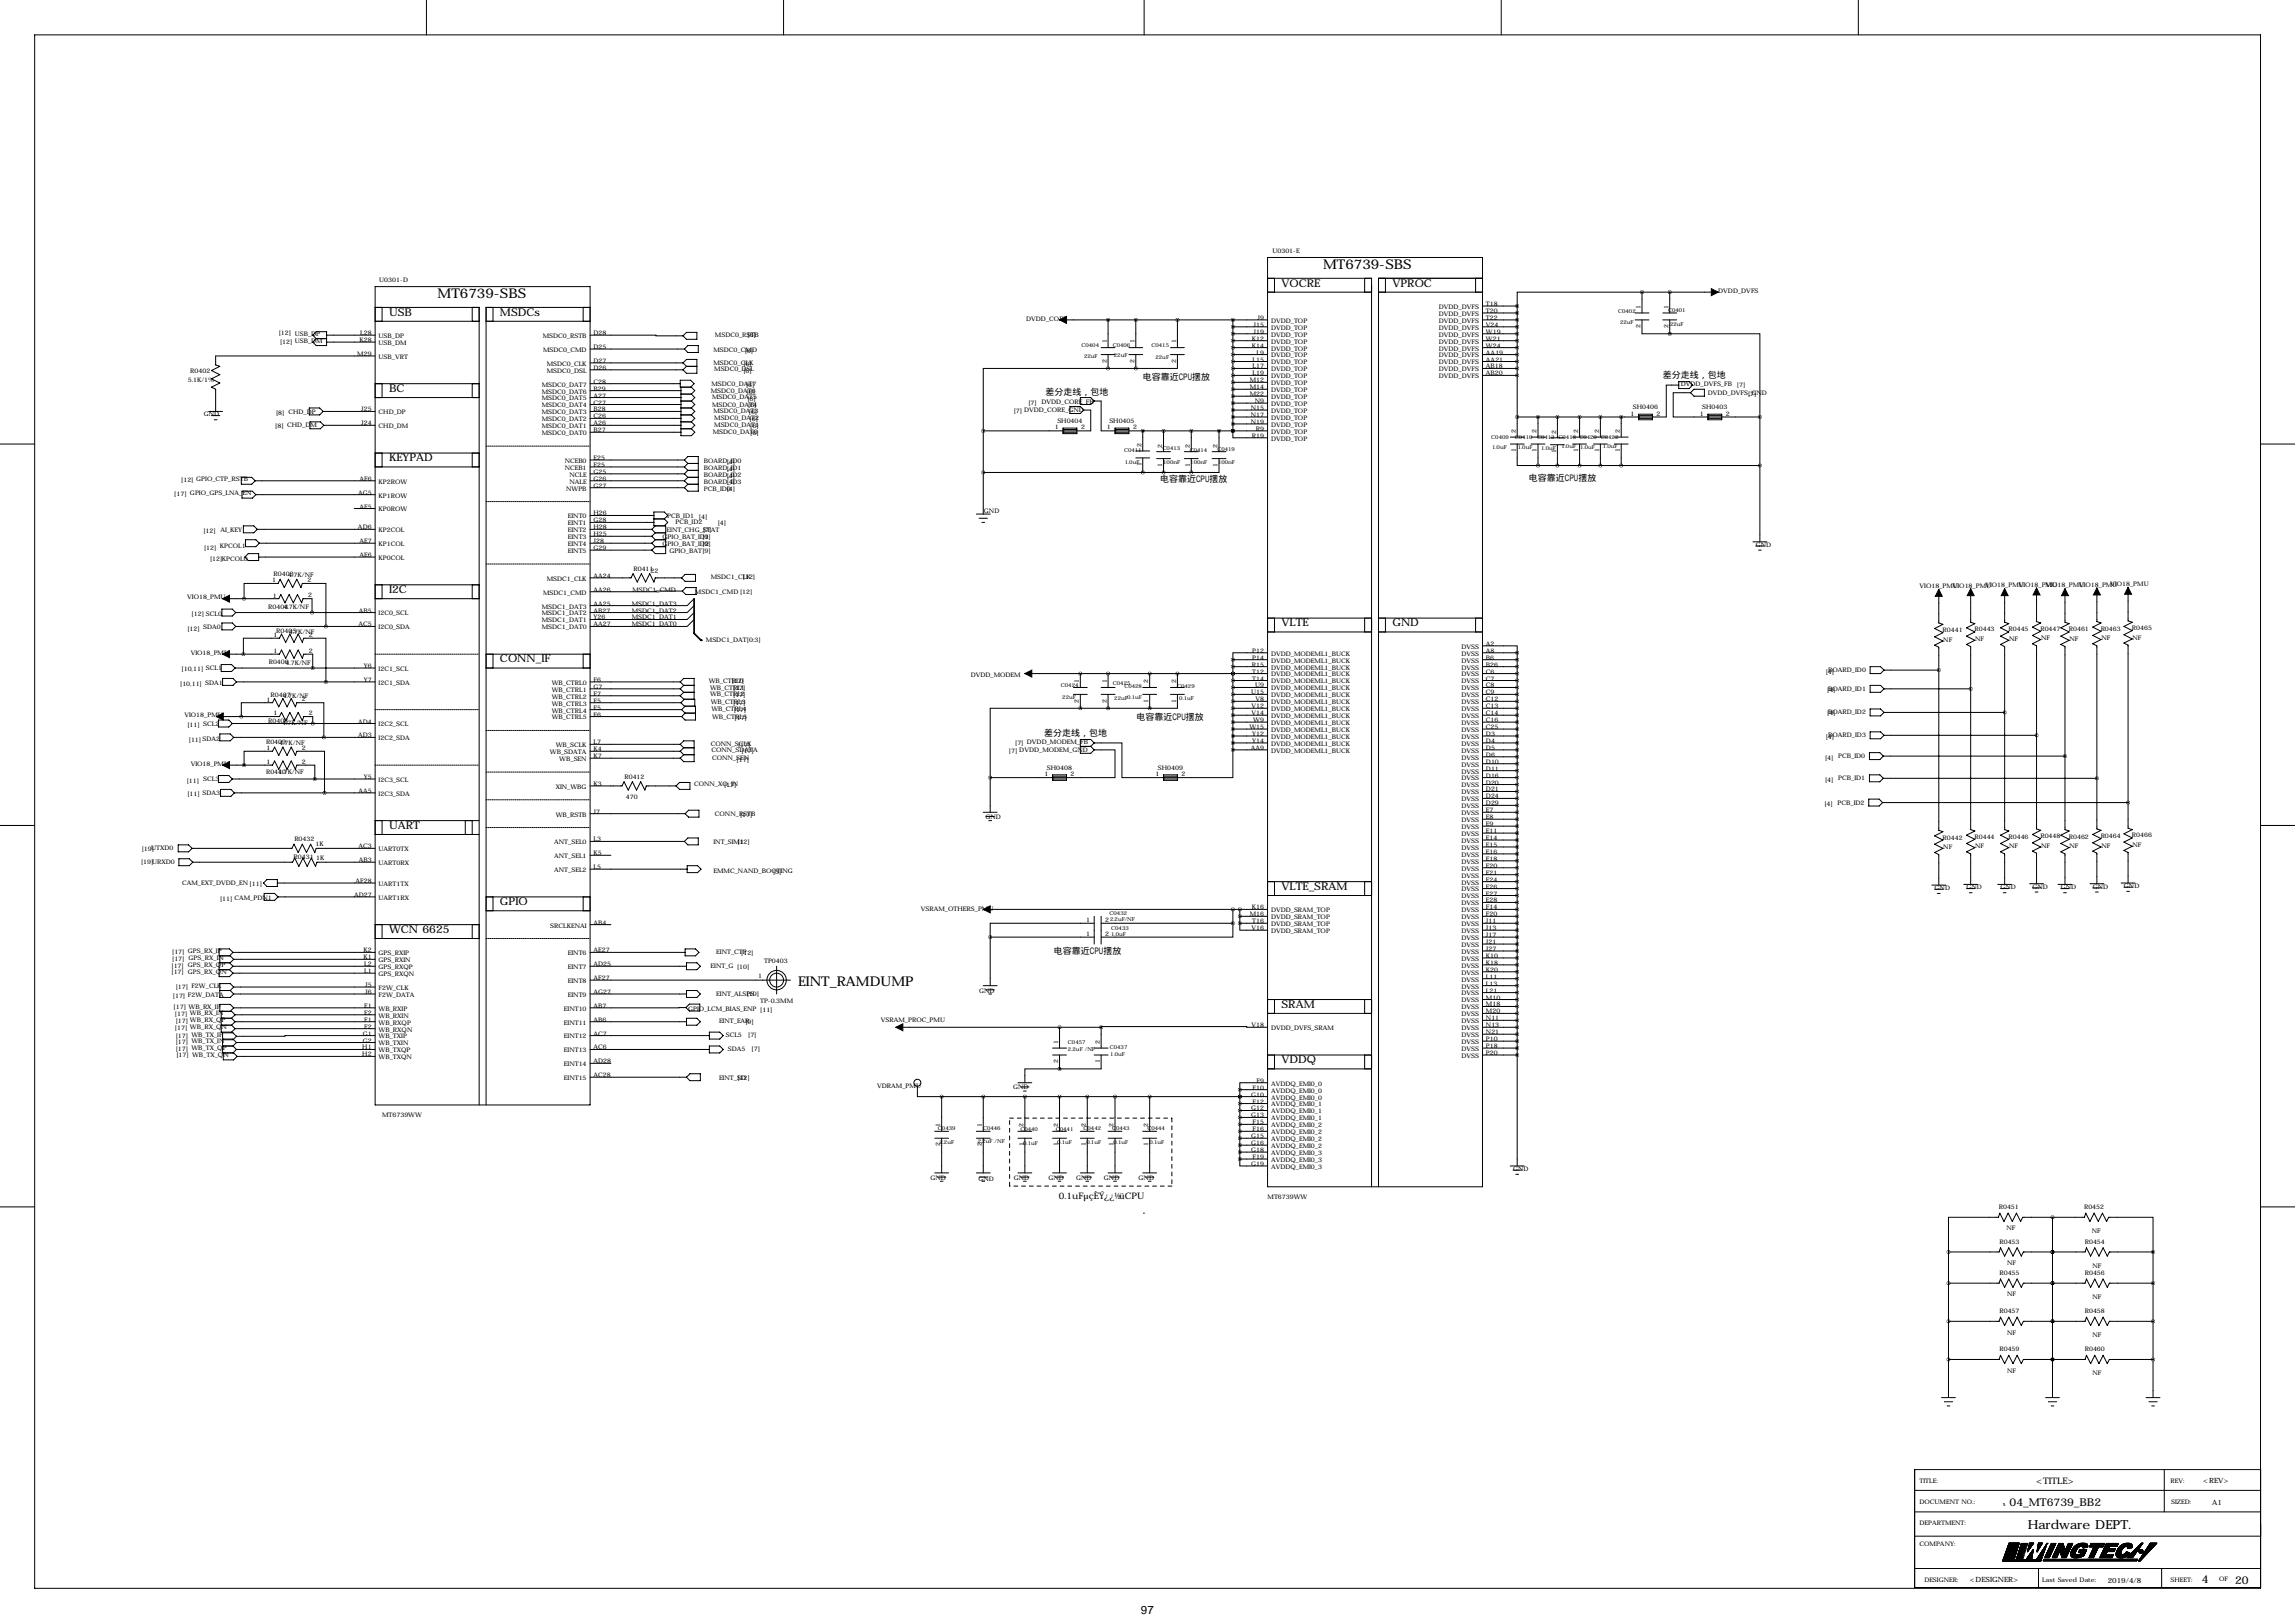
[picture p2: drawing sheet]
<svg xmlns="http://www.w3.org/2000/svg" width="841mm" height="594mm" viewBox="0 0 841 594" stroke-linecap="round" stroke-linejoin="round" font-family="sans-serif">
<defs><g id="words">
<g font-size="4.9">
<text x="484.6" y="98.4">MT6739-SBS</text>
<text x="160.3" y="109">MT6739-SBS</text>
<text x="292.4" y="361.3">EINT_RAMDUMP</text>
</g>
<text font-size="4.6" x="742.7" y="560.1">Hardware DEPT.</text>
<text font-size="4.2" x="417.9" y="591.1">97</text>
<g font-size="4">
<text x="469.4" y="105">VOCRE</text>
<text x="510" y="105">VPROC</text>
<text x="142.5" y="115.6">USB</text>
<text x="183.1" y="115.6">MSDCs</text>
<text x="142.5" y="143.6">BC</text>
<text x="142.5" y="169">KEYPAD</text>
<text x="142.5" y="217.2">I2C</text>
<text x="469.4" y="229.4">VLTE</text>
<text x="510" y="229.4">GND</text>
<text x="183.1" y="242.6">CONN_IF</text>
<text x="142.5" y="303.6">UART</text>
<text x="469.4" y="326">VLTE_SRAM</text>
<text x="183.1" y="331.5">GPIO</text>
<text x="142.5" y="341.7">WCN 6625</text>
<text x="469.4" y="369.1">SRAM</text>
<text x="469.4" y="389.5">VDDQ</text>
<text x="736.1" y="551.7">04_MT6739_BB2</text>
<text x="806.5" y="579.9">4</text>
<text x="818.7" y="580.2">20</text>
</g>
<g font-size="3.3">
<text x="418.6" y="139">电容靠近CPU摆放</text>
<text x="609.1" y="138.5">差分走线，包地</text>
<text x="383" y="144.6">差分走线，包地</text>
<text x="424.9" y="176.6">电容靠近CPU摆放</text>
<text x="560.1" y="176.3">电容靠近CPU摆放</text>
<text x="416.3" y="263.7">电容靠近CPU摆放</text>
<text x="382.5" y="269.6">差分走线，包地</text>
<text x="386.1" y="349.3">电容靠近CPU摆放</text>
<text x="387.9" y="439.2">0.1uFµçÈÝ¿¿½üCPU</text>
<text x="745.8" y="543.6">&lt;TITLE&gt;</text>
</g>
<g font-size="2.6">
<text x="807.1" y="543.3">&lt;REV&gt;</text>
<text x="810.3" y="551.4">A1</text>
<text x="721.6" y="579.6">&lt;DESIGNER&gt;</text>
<text x="772.1" y="579.6">2019/4/8</text>
</g>
<g font-size="2.3">
<text x="466.1" y="92.8">U0301-E</text>
<text x="138.9" y="103.2">U0301-D</text>
<text x="629.4" y="107.3">DVDD_DVFS</text>
<text x="527" y="113.1">DVDD_DVFS</text>
<text x="544.3" y="112.1">T18</text>
<text x="601" y="113.1" transform="rotate(-90 601 113.1)">1</text>
<text x="611.1" y="113.1" transform="rotate(-90 611.1 113.1)">1</text>
<text x="375.9" y="117.7">DVDD_CORE</text>
<text x="459.2" y="119.7">J15</text>
<text x="460.7" y="117.2">J9</text>
<text x="465.6" y="118.2">DVDD_TOP</text>
<text x="527" y="118.2">DVDD_DVFS</text>
<text x="527" y="115.7">DVDD_DVFS</text>
<text x="544.3" y="119.7">V24</text>
<text x="544.3" y="117.2">T22</text>
<text x="544.3" y="114.6">T20</text>
<text x="102.1" y="122.8">[12] USB_DP</text>
<text x="102.6" y="125.9">[12] USB_DM</text>
<text x="131.7" y="125.3">K28</text>
<text x="131.9" y="122.8">L28</text>
<text x="138.7" y="123.8">USB_DP</text>
<text x="198.8" y="123.8">MSDC0_RSTB</text>
<text x="217.4" y="122.8">D28</text>
<text x="261.9" y="123.3">MSDC0_RSTB</text>
<text x="273.8" y="123.3">[6]</text>
<text x="405.4" y="125.8" transform="rotate(-90 405.4 125.8)">1</text>
<text x="415.5" y="125.8" transform="rotate(-90 415.5 125.8)">1</text>
<text x="430.8" y="125.8" transform="rotate(-90 430.8 125.8)">1</text>
<text x="458.6" y="124.8">K12</text>
<text x="459.2" y="122.2">J19</text>
<text x="465.6" y="120.8">DVDD_TOP</text>
<text x="465.6" y="123.3">DVDD_TOP</text>
<text x="465.6" y="125.8">DVDD_TOP</text>
<text x="527" y="125.8">DVDD_DVFS</text>
<text x="527" y="123.3">DVDD_DVFS</text>
<text x="527" y="120.8">DVDD_DVFS</text>
<text x="544.3" y="124.8">W21</text>
<text x="544.3" y="122.2">W19</text>
<text x="601" y="120.1" transform="rotate(-90 601 120.1)">2</text>
<text x="611.1" y="120.1" transform="rotate(-90 611.1 120.1)">2</text>
<text x="130.9" y="130.4">M29</text>
<text x="138.7" y="126.3">USB_DM</text>
<text x="138.7" y="131.4">USB_VRT</text>
<text x="198.9" y="128.9">MSDC0_CMD</text>
<text x="217.4" y="127.8">D25</text>
<text x="261.4" y="129.1">MSDC0_CMD</text>
<text x="272.8" y="129.4">[6]</text>
<text x="458.6" y="127.3">K14</text>
<text x="460.3" y="129.9">L9</text>
<text x="465.6" y="128.4">DVDD_TOP</text>
<text x="465.6" y="130.9">DVDD_TOP</text>
<text x="527" y="130.9">DVDD_DVFS</text>
<text x="527" y="128.4">DVDD_DVFS</text>
<text x="544.3" y="129.9">AA19</text>
<text x="544.3" y="127.3">W24</text>
<text x="69.7" y="136.5">R0402</text>
<text x="200.3" y="134">MSDC0_CLK</text>
<text x="200.3" y="136.5">MSDC0_DSL</text>
<text x="217.4" y="135.5">D26</text>
<text x="217.4" y="132.9">D27</text>
<text x="261.4" y="133.7">MSDC0_CLK</text>
<text x="261.6" y="136">MSDC0_DSL</text>
<text x="272.3" y="134">[6]</text>
<text x="272.3" y="136.5">[6]</text>
<text x="405.4" y="132.8" transform="rotate(-90 405.4 132.8)">2</text>
<text x="415.5" y="132.8" transform="rotate(-90 415.5 132.8)">2</text>
<text x="430.8" y="132.8" transform="rotate(-90 430.8 132.8)">2</text>
<text x="458.8" y="134.9">L17</text>
<text x="458.8" y="137.5">L19</text>
<text x="458.8" y="132.4">L15</text>
<text x="465.6" y="136">DVDD_TOP</text>
<text x="465.6" y="133.5">DVDD_TOP</text>
<text x="527" y="136">DVDD_DVFS</text>
<text x="527" y="133.5">DVDD_DVFS</text>
<text x="544.3" y="137.5">AB20</text>
<text x="544.3" y="134.9">AB18</text>
<text x="544.3" y="132.4">AA21</text>
<text x="68.8" y="140">5.1K/1%</text>
<text x="198.4" y="141.6">MSDC0_DAT7</text>
<text x="217.4" y="140.5">C28</text>
<text x="217.4" y="143.1">B29</text>
<text x="260.4" y="143.8">MSDC0_DAT6</text>
<text x="260.6" y="141.5">MSDC0_DAT7</text>
<text x="273.3" y="141.9">[6]</text>
<text x="457.8" y="140">M12</text>
<text x="457.8" y="142.6">M14</text>
<text x="465.6" y="138.5">DVDD_TOP</text>
<text x="465.6" y="141.1">DVDD_TOP</text>
<text x="465.6" y="143.6">DVDD_TOP</text>
<text x="527" y="138.5">DVDD_DVFS</text>
<text x="615.6" y="141.5">DVDD_DVFS_FB</text>
<text x="636.3" y="141.9">[7]</text>
<text x="198.4" y="144.1">MSDC0_DAT6</text>
<text x="198.4" y="146.7">MSDC0_DAT5</text>
<text x="198.4" y="149.2">MSDC0_DAT4</text>
<text x="217.4" y="145.6">A27</text>
<text x="217.4" y="148.2">C27</text>
<text x="260.9" y="146.1">MSDC0_DAT5</text>
<text x="260.9" y="148.9">MSDC0_DAT4</text>
<text x="273.6" y="144.2">[6]</text>
<text x="273.8" y="146.7">[6]</text>
<text x="274.1" y="149.2">[6]</text>
<text x="376.7" y="148.2">[7]</text>
<text x="381.5" y="147.9">DVDD_CORE_FB</text>
<text x="457.8" y="145.1">M22</text>
<text x="459.6" y="147.6">N9</text>
<text x="465.6" y="146.2">DVDD_TOP</text>
<text x="465.6" y="148.7">DVDD_TOP</text>
<text x="598.1" y="149.9">SH0406</text>
<text x="623.5" y="149.9">SH0403</text>
<text x="625.6" y="144.6">DVDD_DVFS_GND</text>
<text x="640.4" y="144.9">[7]</text>
<text x="74.7" y="152.5">GND</text>
<text x="101.1" y="152">[8]</text>
<text x="105.7" y="151.5">CHD_DP</text>
<text x="132.3" y="155.8">J24</text>
<text x="132.3" y="150.7">J25</text>
<text x="138.7" y="151.7">CHD_DP</text>
<text x="198.4" y="151.7">MSDC0_DAT3</text>
<text x="198.4" y="154.3">MSDC0_DAT2</text>
<text x="217.4" y="150.7">B28</text>
<text x="217.4" y="153.2">C26</text>
<text x="217.4" y="155.8">A26</text>
<text x="261.4" y="151.2">MSDC0_DAT3</text>
<text x="261.6" y="154">MSDC0_DAT2</text>
<text x="274.3" y="151.5">[6]</text>
<text x="274.6" y="154.1">[6]</text>
<text x="371.4" y="151.3">[7] DVDD_CORE_GND</text>
<text x="387.3" y="155">SH0404</text>
<text x="406.4" y="155">SH0405</text>
<text x="458.2" y="152.7">N17</text>
<text x="458.2" y="155.3">N19</text>
<text x="458.2" y="150.2">N15</text>
<text x="465.6" y="153.8">DVDD_TOP</text>
<text x="465.6" y="151.2">DVDD_TOP</text>
<text x="597.2" y="152.2">1</text>
<text x="606.8" y="152.2">2</text>
<text x="622.6" y="152.2">1</text>
<text x="632.2" y="152.2">2</text>
<text x="100.9" y="156.9">[8] CHD_DM</text>
<text x="138.7" y="156.8">CHD_DM</text>
<text x="198.4" y="156.8">MSDC0_DAT1</text>
<text x="198.4" y="159.4">MSDC0_DAT0</text>
<text x="217.4" y="158.3">B27</text>
<text x="261.1" y="159.1">MSDC0_DAT0</text>
<text x="261.6" y="156.5">MSDC0_DAT1</text>
<text x="274.8" y="156.6">[6]</text>
<text x="274.8" y="159.1">[6]</text>
<text x="386.4" y="157.3">1</text>
<text x="396" y="157.3">2</text>
<text x="405.5" y="157.3">1</text>
<text x="415" y="157.3">2</text>
<text x="458.6" y="160.3">R19</text>
<text x="460" y="157.8">R9</text>
<text x="465.6" y="156.3">DVDD_TOP</text>
<text x="465.6" y="161.4">DVDD_TOP</text>
<text x="465.6" y="158.9">DVDD_TOP</text>
<text x="555.2" y="158.6" transform="rotate(-90 555.2 158.6)">2</text>
<text x="562.9" y="158.6" transform="rotate(-90 562.9 158.6)">2</text>
<text x="570" y="158.8" transform="rotate(-90 570 158.8)">2</text>
<text x="578.1" y="158.6" transform="rotate(-90 578.1 158.6)">2</text>
<text x="585.7" y="158.6" transform="rotate(-90 585.7 158.6)">2</text>
<text x="593.3" y="158.6" transform="rotate(-90 593.3 158.6)">2</text>
<text x="418.1" y="163.6" transform="rotate(-90 418.1 163.6)">2</text>
<text x="425.7" y="163.9" transform="rotate(-90 425.7 163.9)">2</text>
<text x="435.9" y="163.9" transform="rotate(-90 435.9 163.9)">2</text>
<text x="446" y="163.9" transform="rotate(-90 446 163.9)">2</text>
<text x="555.2" y="165.6" transform="rotate(-90 555.2 165.6)">1</text>
<text x="562.9" y="165.6" transform="rotate(-90 562.9 165.6)">1</text>
<text x="570" y="165.9" transform="rotate(-90 570 165.9)">1</text>
<text x="578.1" y="165.6" transform="rotate(-90 578.1 165.6)">1</text>
<text x="585.7" y="165.6" transform="rotate(-90 585.7 165.6)">1</text>
<text x="593.3" y="165.6" transform="rotate(-90 593.3 165.6)">1</text>
<text x="206.8" y="169.5">NCEB0</text>
<text x="206.8" y="172.1">NCEB1</text>
<text x="217.4" y="168.5">E25</text>
<text x="217.4" y="173.6">G25</text>
<text x="217.4" y="171">F25</text>
<text x="257.8" y="172.3">BOARD_ID1</text>
<text x="257.8" y="169.7">BOARD_ID0</text>
<text x="266.2" y="172.4">[4]</text>
<text x="266.2" y="169.8">[4]</text>
<text x="418.1" y="170.7" transform="rotate(-90 418.1 170.7)">1</text>
<text x="425.7" y="170.9" transform="rotate(-90 425.7 170.9)">1</text>
<text x="435.9" y="170.9" transform="rotate(-90 435.9 170.9)">1</text>
<text x="446" y="170.9" transform="rotate(-90 446 170.9)">1</text>
<text x="66.4" y="176.7">[12] GPIO_CTP_RSTB</text>
<text x="131.7" y="176.1">AF6</text>
<text x="138.7" y="177.1">KP2ROW</text>
<text x="207.4" y="179.7">NWPB</text>
<text x="208.6" y="174.6">NCLE</text>
<text x="208.6" y="177.1">NALE</text>
<text x="217.4" y="176.1">G26</text>
<text x="217.4" y="178.6">G27</text>
<text x="257.8" y="174.8">BOARD_ID2</text>
<text x="257.8" y="177.4">BOARD_ID3</text>
<text x="257.8" y="179.9">PCB_ID0</text>
<text x="266.2" y="174.9">[4]</text>
<text x="266.2" y="177.4">[4]</text>
<text x="266.2" y="180">[4]</text>
<text x="63.8" y="181.8">[17] GPIO_GPS_LNA_EN</text>
<text x="131.1" y="181.2">AG5</text>
<text x="138.7" y="182.2">KP1ROW</text>
<text x="131.7" y="186.3">AF5</text>
<text x="138.7" y="187.3">KP0ROW</text>
<text x="208" y="189.8">EINT0</text>
<text x="217.4" y="191.3">G28</text>
<text x="217.4" y="188.8">H26</text>
<text x="244.4" y="189.6">PCB_ID1</text>
<text x="256" y="190.1">[4]</text>
<text x="360.4" y="187.8">GND</text>
<text x="74.5" y="195.2">[12]</text>
<text x="80.8" y="194.9">AI_KEY</text>
<text x="131.1" y="193.9">AD6</text>
<text x="138.7" y="194.9">KP2COL</text>
<text x="208" y="197.5">EINT3</text>
<text x="208" y="194.9">EINT2</text>
<text x="208" y="192.4">EINT1</text>
<text x="217.4" y="196.4">H25</text>
<text x="217.4" y="193.9">H28</text>
<text x="242.7" y="197.5">GPIO_BAT_ID1</text>
<text x="244.2" y="194.8">EINT_CHG_STAT</text>
<text x="247.4" y="192.1">PCB_ID2</text>
<text x="257.3" y="197.5">[9]</text>
<text x="257.6" y="195">[7]</text>
<text x="262.9" y="192.4">[4]</text>
<text x="74.8" y="201.3">[12]</text>
<text x="80.5" y="200.7">KPCOL1</text>
<text x="131.7" y="199">AE7</text>
<text x="138.7" y="200">KP1COL</text>
<text x="208" y="200">EINT4</text>
<text x="208" y="202.5">EINT5</text>
<text x="217.4" y="199">J28</text>
<text x="217.4" y="201.5">G29</text>
<text x="242.7" y="200">GPIO_BAT_ID2</text>
<text x="245.3" y="202.5">GPIO_BAT[9]</text>
<text x="257.3" y="200">[9]</text>
<text x="643.1" y="200.2">GND</text>
<text x="77" y="205.6">[12]KPCOL0</text>
<text x="131.7" y="204">AE6</text>
<text x="138.7" y="205.1">KP0COL</text>
<text x="232" y="209.1">R0411</text>
<text x="238.3" y="209.7">22</text>
<text x="99.7" y="213.3">1</text>
<text x="100.2" y="211.1">R0403</text>
<text x="105.6" y="211.5">4.7K/NF</text>
<text x="112.6" y="213.2">2</text>
<text x="200.3" y="212.7">MSDC1_CLK</text>
<text x="217.4" y="211.7">AA24</text>
<text x="260.3" y="212.2">MSDC1_CLK</text>
<text x="272.1" y="212.2">[12]</text>
<text x="703.1" y="215.2">VIO18_PMU</text>
<text x="715.3" y="215.2">VIO18_PMU</text>
<text x="727.3" y="215">VIO18_PMU</text>
<text x="739.5" y="215">VIO18_PMU</text>
<text x="749.4" y="215">VIO18_PMU</text>
<text x="761.6" y="215">VIO18_PMU</text>
<text x="773" y="214.7">VIO18_PMU</text>
<text x="68.6" y="219.5">VIO18_PMU</text>
<text x="99.9" y="218.9">1</text>
<text x="112.9" y="218.8">2</text>
<text x="198.9" y="217.8">MSDC1_CMD</text>
<text x="217.4" y="216.7">AA26</text>
<text x="217.4" y="221.8">AA25</text>
<text x="231.4" y="221.8">MSDC1_DAT3</text>
<text x="231.6" y="216.7">MSDC1_CMD</text>
<text x="254.6" y="217.5">MSDC1_CMD [12]</text>
<text x="70.2" y="225.7">[12] SCL0</text>
<text x="98.3" y="222.9">R0404</text>
<text x="103.8" y="223.2">4.7K/NF</text>
<text x="131.4" y="224.4">AB5</text>
<text x="138.7" y="225.4">I2C0_SCL</text>
<text x="198.4" y="222.9">MSDC1_DAT3</text>
<text x="198.4" y="225.4">MSDC1_DAT2</text>
<text x="198.4" y="227.9">MSDC1_DAT1</text>
<text x="217.4" y="224.4">AB27</text>
<text x="217.4" y="226.9">Y26</text>
<text x="231.4" y="226.9">MSDC1_DAT1</text>
<text x="231.4" y="224.4">MSDC1_DAT2</text>
<text x="68.7" y="231">[12]</text>
<text x="74.4" y="230.4">SDA0</text>
<text x="100.2" y="233.3">1</text>
<text x="101.2" y="232">R0405</text>
<text x="105.8" y="232">4.7K/NF</text>
<text x="113.1" y="233.2">2</text>
<text x="131.3" y="229.4">AC5</text>
<text x="138.7" y="230.5">I2C0_SDA</text>
<text x="198.4" y="230.5">MSDC1_DAT0</text>
<text x="217.4" y="229.4">AA27</text>
<text x="231.4" y="229.4">MSDC1_DAT0</text>
<text x="711.6" y="231.5">R0441</text>
<text x="723.3" y="231.3">R0443</text>
<text x="735.7" y="231.3">R0445</text>
<text x="747.4" y="231">R0447</text>
<text x="757.8" y="231.3">R0461</text>
<text x="769.5" y="231">R0463</text>
<text x="780.9" y="230.8">R0465</text>
<text x="69.8" y="239.8">VIO18_PMU</text>
<text x="100.2" y="239.2">1</text>
<text x="113.1" y="239.1">2</text>
<text x="258.6" y="235.2">MSDC1_DAT[0:3]</text>
<text x="458.7" y="239.1">P12</text>
<text x="535.3" y="237.6">DVSS</text>
<text x="544.3" y="236.5">A2</text>
<text x="544.3" y="239.1">A8</text>
<text x="711.8" y="235">NF</text>
<text x="723.5" y="234.8">NF</text>
<text x="736" y="234.8">NF</text>
<text x="747.7" y="234.5">NF</text>
<text x="758.1" y="234.8">NF</text>
<text x="769.8" y="234.5">NF</text>
<text x="781.2" y="234.3">NF</text>
<text x="66.5" y="245.8">[10,11] SCL1</text>
<text x="98.4" y="243.1">R0406</text>
<text x="104.5" y="243.6">4.7K/NF</text>
<text x="133.2" y="244.7">Y6</text>
<text x="138.7" y="245.7">I2C1_SCL</text>
<text x="458.6" y="244.2">R15</text>
<text x="458.7" y="241.6">P14</text>
<text x="465.6" y="245.2">DVDD_MODEML1_BUCK</text>
<text x="465.6" y="240.1">DVDD_MODEML1_BUCK</text>
<text x="465.6" y="242.7">DVDD_MODEML1_BUCK</text>
<text x="535.3" y="240.1">DVSS</text>
<text x="535.3" y="242.7">DVSS</text>
<text x="535.3" y="245.2">DVSS</text>
<text x="544.3" y="241.6">B6</text>
<text x="544.3" y="244.2">B26</text>
<text x="66" y="251.1">[10,11] SDA1</text>
<text x="133.2" y="249.8">Y7</text>
<text x="138.7" y="250.8">I2C1_SDA</text>
<text x="202.1" y="250.8">WB_CTRL0</text>
<text x="217.4" y="249.8">F6</text>
<text x="259.6" y="250">WB_CTRL0</text>
<text x="268.1" y="250.3">[17]</text>
<text x="355.6" y="247.8">DVDD_MODEM</text>
<text x="395.2" y="250.3" transform="rotate(-90 395.2 250.3)">1</text>
<text x="405.4" y="250.3" transform="rotate(-90 405.4 250.3)">1</text>
<text x="420.6" y="250.3" transform="rotate(-90 420.6 250.3)">2</text>
<text x="430.8" y="250.3" transform="rotate(-90 430.8 250.3)">2</text>
<text x="458.7" y="249.2">T14</text>
<text x="458.7" y="246.7">T12</text>
<text x="459.7" y="251.8">U9</text>
<text x="465.6" y="250.3">DVDD_MODEML1_BUCK</text>
<text x="465.6" y="247.8">DVDD_MODEML1_BUCK</text>
<text x="535.3" y="247.8">DVSS</text>
<text x="535.3" y="250.3">DVSS</text>
<text x="544.3" y="246.7">C6</text>
<text x="544.3" y="251.8">C8</text>
<text x="544.3" y="249.2">C7</text>
<text x="668.8" y="246.8">[4]</text>
<text x="669.7" y="246.2">BOARD_ID0</text>
<text x="97.6" y="257">1</text>
<text x="99.1" y="255.3">R0407</text>
<text x="103.6" y="255.6">4.7K/NF</text>
<text x="110.6" y="256.9">2</text>
<text x="202.1" y="253.3">WB_CTRL1</text>
<text x="202.1" y="255.9">WB_CTRL2</text>
<text x="217.4" y="252.3">G7</text>
<text x="217.4" y="254.8">F7</text>
<text x="217.4" y="257.4">F5</text>
<text x="260.1" y="252.8">WB_CTRL1</text>
<text x="260.1" y="255.1">WB_CTRL2</text>
<text x="260.4" y="257.9">WB_CTRL3</text>
<text x="268.6" y="252.9">[17]</text>
<text x="268.6" y="255.4">[17]</text>
<text x="395.2" y="257.3" transform="rotate(-90 395.2 257.3)">2</text>
<text x="405.4" y="257.3" transform="rotate(-90 405.4 257.3)">2</text>
<text x="420.6" y="257.3" transform="rotate(-90 420.6 257.3)">1</text>
<text x="430.8" y="257.3" transform="rotate(-90 430.8 257.3)">1</text>
<text x="458.3" y="254.3">U15</text>
<text x="459.9" y="256.9">V8</text>
<text x="465.6" y="257.9">DVDD_MODEML1_BUCK</text>
<text x="465.6" y="252.8">DVDD_MODEML1_BUCK</text>
<text x="465.6" y="255.4">DVDD_MODEML1_BUCK</text>
<text x="535.3" y="252.8">DVSS</text>
<text x="535.3" y="255.4">DVSS</text>
<text x="535.3" y="257.9">DVSS</text>
<text x="544.3" y="254.3">C9</text>
<text x="544.3" y="256.9">C12</text>
<text x="669.3" y="253.4">[4]</text>
<text x="669.7" y="253.1">BOARD_ID1</text>
<text x="67.6" y="262.7">VIO18_PMU</text>
<text x="100.2" y="262">1</text>
<text x="113.1" y="261.9">2</text>
<text x="202.1" y="258.4">WB_CTRL3</text>
<text x="202.1" y="261">WB_CTRL4</text>
<text x="202.1" y="263.5">WB_CTRL5</text>
<text x="217.4" y="259.9">E5</text>
<text x="217.4" y="262.5">E6</text>
<text x="260.6" y="260.4">WB_CTRL4</text>
<text x="260.9" y="263.5">WB_CTRL5</text>
<text x="268.6" y="258.2">[17]</text>
<text x="268.8" y="260.7">[17]</text>
<text x="269.1" y="263.5">[17]</text>
<text x="458.4" y="259.4">V12</text>
<text x="458.4" y="261.9">V14</text>
<text x="465.6" y="260.5">DVDD_MODEML1_BUCK</text>
<text x="465.6" y="263">DVDD_MODEML1_BUCK</text>
<text x="535.3" y="260.5">DVSS</text>
<text x="535.3" y="263">DVSS</text>
<text x="544.3" y="259.4">C13</text>
<text x="544.3" y="261.9">C14</text>
<text x="669.3" y="262">[4]</text>
<text x="669.7" y="261.7">BOARD_ID2</text>
<text x="68.7" y="266.3">[11] SCL2</text>
<text x="98.2" y="264.9">R0408</text>
<text x="103.3" y="265.4">4.7K/NF</text>
<text x="131.1" y="265">AD4</text>
<text x="138.7" y="266">I2C2_SCL</text>
<text x="457.6" y="267">W15</text>
<text x="458.7" y="269.6">Y12</text>
<text x="459.1" y="264.5">W9</text>
<text x="465.6" y="265.5">DVDD_MODEML1_BUCK</text>
<text x="465.6" y="268.1">DVDD_MODEML1_BUCK</text>
<text x="535.3" y="265.5">DVSS</text>
<text x="535.3" y="268.1">DVSS</text>
<text x="544.3" y="264.5">C16</text>
<text x="544.3" y="267">C25</text>
<text x="544.3" y="269.6">D3</text>
<text x="69.2" y="271.7">[11] SDA2</text>
<text x="97.5" y="272.6">R0409</text>
<text x="97.6" y="274.7">1</text>
<text x="102.3" y="272.8">4.7K/NF</text>
<text x="110.6" y="274.6">2</text>
<text x="131.1" y="270.1">AD3</text>
<text x="138.7" y="271.1">I2C2_SDA</text>
<text x="203.5" y="273.7">WB_SCLK</text>
<text x="217.4" y="272.6">L7</text>
<text x="217.4" y="275.2">K4</text>
<text x="260.4" y="273.1">CONN_SCLK</text>
<text x="260.6" y="275.4">CONN_SDATA</text>
<text x="270.3" y="273.4">[17]</text>
<text x="271.6" y="275.7">[17]</text>
<text x="369.6" y="275.7">[7] DVDD_MODEM_GND</text>
<text x="371.9" y="272.7">[7] DVDD_MODEM_FB</text>
<text x="458.2" y="274.6">AA9</text>
<text x="458.7" y="272.1">Y14</text>
<text x="465.6" y="270.6">DVDD_MODEML1_BUCK</text>
<text x="465.6" y="273.2">DVDD_MODEML1_BUCK</text>
<text x="465.6" y="275.7">DVDD_MODEML1_BUCK</text>
<text x="535.3" y="270.6">DVSS</text>
<text x="535.3" y="273.2">DVSS</text>
<text x="535.3" y="275.7">DVSS</text>
<text x="544.3" y="272.1">D4</text>
<text x="544.3" y="274.6">D5</text>
<text x="668.8" y="270.7">[4]</text>
<text x="669.7" y="270.1">BOARD_ID3</text>
<text x="69.8" y="280.5">VIO18_PMU</text>
<text x="97.6" y="279.8">1</text>
<text x="110.6" y="279.7">2</text>
<text x="201.4" y="276.2">WB_SDATA</text>
<text x="204.9" y="278.7">WB_SEN</text>
<text x="217.4" y="277.7">K7</text>
<text x="260.9" y="278.5">CONN_SEN</text>
<text x="269.8" y="279">[17]</text>
<text x="535.3" y="278.2">DVSS</text>
<text x="535.3" y="280.8">DVSS</text>
<text x="544.3" y="277.2">D6</text>
<text x="544.3" y="279.7">D10</text>
<text x="668.5" y="278.3">[4]</text>
<text x="673.4" y="277.7">PCB_ID0</text>
<text x="68.4" y="286.7">[11]</text>
<text x="74.4" y="286.1">SCL3</text>
<text x="97.5" y="283.4">R0410</text>
<text x="102" y="283.7">4.7K/NF</text>
<text x="133.2" y="285.3">Y5</text>
<text x="138.7" y="286.4">I2C3_SCL</text>
<text x="217.4" y="287.9">K3</text>
<text x="228.7" y="285.3">R0412</text>
<text x="254.3" y="287.9">CONN_XO_IN</text>
<text x="382.6" y="284.3">1</text>
<text x="383.5" y="282">SH0408</text>
<text x="392.2" y="284.3">2</text>
<text x="423.2" y="284.3">1</text>
<text x="424.1" y="282">SH0409</text>
<text x="432.8" y="284.3">2</text>
<text x="535.3" y="283.3">DVSS</text>
<text x="535.3" y="285.9">DVSS</text>
<text x="544.3" y="287.3">D20</text>
<text x="544.3" y="282.3">D11</text>
<text x="544.3" y="284.8">D16</text>
<text x="668.5" y="286.4">[4]</text>
<text x="673.4" y="285.8">PCB_ID1</text>
<text x="68.7" y="291.5">[11] SDA3</text>
<text x="131.3" y="290.4">AA5</text>
<text x="138.7" y="291.4">I2C3_SDA</text>
<text x="203.6" y="288.9">XIN_WBG</text>
<text x="229.2" y="292.5">470</text>
<text x="265.3" y="288.2">[17]</text>
<text x="535.3" y="288.4">DVSS</text>
<text x="535.3" y="290.9">DVSS</text>
<text x="535.3" y="293.5">DVSS</text>
<text x="544.3" y="289.9">D21</text>
<text x="544.3" y="292.4">D24</text>
<text x="203.5" y="299.1">WB_RSTB</text>
<text x="217.4" y="298">J7</text>
<text x="261.9" y="299">CONN_RSTB</text>
<text x="271.1" y="299.4">[17]</text>
<text x="360.9" y="299.8">GND</text>
<text x="535.3" y="296">DVSS</text>
<text x="535.3" y="298.6">DVSS</text>
<text x="544.3" y="295">D29</text>
<text x="544.3" y="297.5">E7</text>
<text x="668.3" y="295.3">[4]</text>
<text x="673.1" y="294.7">PCB_ID2</text>
<text x="535.3" y="303.6">DVSS</text>
<text x="535.3" y="301.1">DVSS</text>
<text x="544.3" y="302.6">E9</text>
<text x="544.3" y="300">E8</text>
<text x="544.3" y="305.1">E11</text>
<text x="51.9" y="311.8">[19]</text>
<text x="55.3" y="311.2">UTXD0</text>
<text x="107.8" y="308.2">R0432</text>
<text x="115.6" y="310">1K</text>
<text x="131.3" y="310.7">AC3</text>
<text x="138.7" y="311.8">UART0TX</text>
<text x="203" y="309.2">ANT_SEL0</text>
<text x="217.4" y="308.2">L3</text>
<text x="261.4" y="309.2">INT_SIM1</text>
<text x="270.1" y="309.3">[12]</text>
<text x="535.3" y="308.7">DVSS</text>
<text x="535.3" y="306.2">DVSS</text>
<text x="535.3" y="311.3">DVSS</text>
<text x="544.3" y="307.7">E14</text>
<text x="544.3" y="310.2">E15</text>
<text x="711.6" y="307.5">R0442</text>
<text x="711.8" y="311">NF</text>
<text x="723.3" y="307.2">R0444</text>
<text x="723.5" y="310.7">NF</text>
<text x="735.7" y="307.2">R0446</text>
<text x="736" y="310.7">NF</text>
<text x="747.4" y="307">R0448</text>
<text x="747.7" y="310.5">NF</text>
<text x="757.8" y="307.2">R0462</text>
<text x="758.1" y="310.7">NF</text>
<text x="769.5" y="307">R0464</text>
<text x="769.8" y="310.5">NF</text>
<text x="780.9" y="306.7">R0466</text>
<text x="781.2" y="310.2">NF</text>
<text x="51.7" y="316.6">[19]URXD0</text>
<text x="107.6" y="314.5">R0431</text>
<text x="115.8" y="315.1">1K</text>
<text x="131.4" y="315.8">AB3</text>
<text x="138.7" y="316.8">UART0RX</text>
<text x="203" y="314.3">ANT_SEL1</text>
<text x="217.4" y="313.3">K5</text>
<text x="535.3" y="316.3">DVSS</text>
<text x="535.3" y="313.8">DVSS</text>
<text x="544.3" y="315.3">E18</text>
<text x="544.3" y="312.7">E16</text>
<text x="544.3" y="317.8">E20</text>
<text x="130.2" y="323.4">AF28</text>
<text x="203" y="319.4">ANT_SEL2</text>
<text x="217.4" y="318.3">L5</text>
<text x="261.4" y="319.9">EMMC_NAND_BOOTING</text>
<text x="283.2" y="320.2">[3]</text>
<text x="535.3" y="318.9">DVSS</text>
<text x="535.3" y="321.4">DVSS</text>
<text x="535.3" y="324">DVSS</text>
<text x="544.3" y="320.4">E21</text>
<text x="544.3" y="322.9">E24</text>
<text x="66.7" y="324.2">CAM_EXT_DVDD_EN [11]</text>
<text x="80.6" y="329.8">[11] CAM_PDN1</text>
<text x="129.7" y="328.5">AD27</text>
<text x="138.7" y="324.5">UART1TX</text>
<text x="138.7" y="329.5">UART1RX</text>
<text x="535.3" y="326.5">DVSS</text>
<text x="535.3" y="329">DVSS</text>
<text x="544.3" y="325.4">E26</text>
<text x="544.3" y="328">E27</text>
<text x="708.7" y="326">GND</text>
<text x="720.3" y="325.7">GND</text>
<text x="732.8" y="325.7">GND</text>
<text x="744.5" y="325.4">GND</text>
<text x="754.9" y="325.7">GND</text>
<text x="766.6" y="325.4">GND</text>
<text x="778" y="325.2">GND</text>
<text x="337.3" y="333.6">VSRAM_OTHERS_PMU</text>
<text x="457.8" y="335.6">M16</text>
<text x="458.6" y="333.1">K16</text>
<text x="465.6" y="334.1">DVDD_SRAM_TOP</text>
<text x="535.3" y="334.1">DVSS</text>
<text x="535.3" y="331.6">DVSS</text>
<text x="544.3" y="333.1">F14</text>
<text x="544.3" y="330.5">E28</text>
<text x="544.3" y="335.6">F20</text>
<text x="201.6" y="339.7">SRCLKENAI</text>
<text x="217.4" y="338.7">AB4</text>
<text x="397.8" y="337.6">1</text>
<text x="404.9" y="337.6">2</text>
<text x="458.4" y="340.7">V16</text>
<text x="458.7" y="338.1">T16</text>
<text x="465.6" y="336.7">DVDD_SRAM_TOP</text>
<text x="465.6" y="339.2">DVDD_SRAM_TOP</text>
<text x="465.6" y="341.7">DVDD_SRAM_TOP</text>
<text x="535.3" y="339.2">DVSS</text>
<text x="535.3" y="341.7">DVSS</text>
<text x="535.3" y="336.7">DVSS</text>
<text x="544.3" y="338.1">J11</text>
<text x="544.3" y="340.7">J13</text>
<text x="397.8" y="342.7">1</text>
<text x="404.9" y="342.7">2</text>
<text x="535.3" y="346.8">DVSS</text>
<text x="535.3" y="344.3">DVSS</text>
<text x="544.3" y="345.8">J21</text>
<text x="544.3" y="343.2">J17</text>
<text x="63.1" y="349.4">[17] GPS_RX_IP</text>
<text x="63.1" y="351.9">[17] GPS_RX_IN</text>
<text x="133.1" y="348.8">K2</text>
<text x="133.1" y="351.4">K1</text>
<text x="133.4" y="353.9">L2</text>
<text x="138.7" y="349.9">GPS_RXIP</text>
<text x="138.7" y="352.4">GPS_RXIN</text>
<text x="208" y="349.9">EINT6</text>
<text x="217.4" y="348.8">AE27</text>
<text x="217.4" y="353.9">AD25</text>
<text x="262.4" y="349.6">EINT_CTP</text>
<text x="271.5" y="349.9">[12]</text>
<text x="279.9" y="352.9">TP0403</text>
<text x="535.3" y="351.9">DVSS</text>
<text x="535.3" y="349.4">DVSS</text>
<text x="544.3" y="350.8">K10</text>
<text x="544.3" y="353.4">K18</text>
<text x="544.3" y="348.3">J27</text>
<text x="62.8" y="354.5">[17] GPS_RX_QP</text>
<text x="62.8" y="356.8">[17] GPS_RX_QN</text>
<text x="133.4" y="356.4">L1</text>
<text x="138.7" y="354.9">GPS_RXQP</text>
<text x="138.7" y="357.5">GPS_RXQN</text>
<text x="208" y="354.9">EINT7</text>
<text x="217.4" y="359">AF27</text>
<text x="260.3" y="354.7">EINT_G [10]</text>
<text x="277.7" y="358.3">1</text>
<text x="535.3" y="354.4">DVSS</text>
<text x="535.3" y="357">DVSS</text>
<text x="535.3" y="359.5">DVSS</text>
<text x="544.3" y="355.9">K20</text>
<text x="544.3" y="358.5">L11</text>
<text x="63.3" y="365.4">[17] F2W_DATA</text>
<text x="64.4" y="362.1">[17] F2W_CLK</text>
<text x="133.8" y="364.1">J6</text>
<text x="133.8" y="361.5">J5</text>
<text x="138.7" y="365.1">F2W_DATA</text>
<text x="138.7" y="362.6">F2W_CLK</text>
<text x="208" y="360">EINT8</text>
<text x="208" y="365.1">EINT9</text>
<text x="217.4" y="364.1">AG27</text>
<text x="262.4" y="364.8">EINT_ALSPS</text>
<text x="273.6" y="364.9">[10]</text>
<text x="358.6" y="363.5">GND</text>
<text x="535.3" y="362.1">DVSS</text>
<text x="535.3" y="364.6">DVSS</text>
<text x="544.3" y="361">L13</text>
<text x="544.3" y="363.5">L21</text>
<text x="63.6" y="369.5">[17] WB_RX_IP</text>
<text x="133.4" y="369.1">E1</text>
<text x="133.4" y="371.7">E2</text>
<text x="138.7" y="370.2">WB_RXIP</text>
<text x="206.6" y="370.2">EINT10</text>
<text x="217.4" y="369.1">AB7</text>
<text x="252.1" y="370.4">GPIO_LCM_BIAS_ENP [11]</text>
<text x="278.4" y="367.2">TP-0.3MM</text>
<text x="535.3" y="367.1">DVSS</text>
<text x="535.3" y="369.7">DVSS</text>
<text x="544.3" y="366.1">M10</text>
<text x="544.3" y="371.2">M20</text>
<text x="544.3" y="368.6">M18</text>
<text x="64.1" y="372.3">[17] WB_RX_IN</text>
<text x="64.1" y="377.3">[17] WB_RX_QN</text>
<text x="64.4" y="374.5">[17] WB_RX_QP</text>
<text x="133.4" y="374.2">F1</text>
<text x="133.4" y="376.8">F2</text>
<text x="138.7" y="372.7">WB_RXIN</text>
<text x="138.7" y="375.3">WB_RXQP</text>
<text x="138.7" y="377.8">WB_RXQN</text>
<text x="206.6" y="375.3">EINT11</text>
<text x="217.4" y="374.2">AB6</text>
<text x="263.4" y="374.7">EINT_EAR</text>
<text x="273.1" y="375">[9]</text>
<text x="322.6" y="374.5">VSRAM_PROC_PMU</text>
<text x="458.4" y="376.2">V18</text>
<text x="465.6" y="377.3">DVDD_DVFS_SRAM</text>
<text x="535.3" y="372.2">DVSS</text>
<text x="535.3" y="374.8">DVSS</text>
<text x="535.3" y="377.3">DVSS</text>
<text x="544.3" y="373.7">N11</text>
<text x="544.3" y="376.2">N13</text>
<text x="64.4" y="380.1">[17] WB_TX_IP</text>
<text x="64.4" y="382.4">[17] WB_TX_IN</text>
<text x="132.9" y="379.3">G1</text>
<text x="132.9" y="381.8">G2</text>
<text x="138.7" y="380.3">WB_TXIP</text>
<text x="138.7" y="382.9">WB_TXIN</text>
<text x="206.6" y="380.3">EINT12</text>
<text x="217.4" y="379.3">AC7</text>
<text x="265.9" y="379.8">SCL5</text>
<text x="274.1" y="379.9">[7]</text>
<text x="387.6" y="382.3" transform="rotate(-90 387.6 382.3)">1</text>
<text x="402.8" y="382.3" transform="rotate(-90 402.8 382.3)">2</text>
<text x="535.3" y="379.8">DVSS</text>
<text x="535.3" y="382.4">DVSS</text>
<text x="544.3" y="378.8">N21</text>
<text x="544.3" y="381.3">P10</text>
<text x="544.3" y="383.9">P18</text>
<text x="64.4" y="385">[17] WB_TX_QP</text>
<text x="64.6" y="387.2">[17] WB_TX_QN</text>
<text x="132.7" y="384.4">H1</text>
<text x="132.7" y="386.9">H2</text>
<text x="138.7" y="385.4">WB_TXQP</text>
<text x="138.7" y="388">WB_TXQN</text>
<text x="206.6" y="385.4">EINT13</text>
<text x="217.4" y="384.4">AC6</text>
<text x="217.4" y="389.5">AD28</text>
<text x="266.6" y="384.9">SDA5</text>
<text x="275.3" y="385">[7]</text>
<text x="387.6" y="389.4" transform="rotate(-90 387.6 389.4)">2</text>
<text x="402.8" y="389.4" transform="rotate(-90 402.8 389.4)">1</text>
<text x="535.3" y="384.9">DVSS</text>
<text x="535.3" y="387.5">DVSS</text>
<text x="544.3" y="386.4">P20</text>
<text x="206.6" y="390.5">EINT14</text>
<text x="206.6" y="395.6">EINT15</text>
<text x="217.4" y="394.5">AC28</text>
<text x="263.4" y="395.5">EINT_SD</text>
<text x="270.1" y="395.6">[12]</text>
<text x="321.3" y="398.6">VDRAM_PMU</text>
<text x="371.1" y="398.8">GND</text>
<text x="458.3" y="401.6">G10</text>
<text x="458.8" y="399.1">F10</text>
<text x="460.3" y="396.6">F9</text>
<text x="465.6" y="397.6">AVDDQ_EMI0_0</text>
<text x="465.6" y="400.2">AVDDQ_EMI0_0</text>
<text x="458.3" y="406.7">G12</text>
<text x="458.8" y="404.2">F12</text>
<text x="465.6" y="402.7">AVDDQ_EMI0_0</text>
<text x="465.6" y="405.2">AVDDQ_EMI0_1</text>
<text x="465.6" y="407.8">AVDDQ_EMI0_1</text>
<text x="140" y="409">MT6739WW</text>
<text x="344.4" y="412.8" transform="rotate(-90 344.4 412.8)">1</text>
<text x="359.7" y="412.8" transform="rotate(-90 359.7 412.8)">1</text>
<text x="374.9" y="412.8" transform="rotate(-90 374.9 412.8)">2</text>
<text x="387.6" y="412.8" transform="rotate(-90 387.6 412.8)">2</text>
<text x="397.8" y="412.8" transform="rotate(-90 397.8 412.8)">2</text>
<text x="407.9" y="412.8" transform="rotate(-90 407.9 412.8)">2</text>
<text x="420.6" y="412.8" transform="rotate(-90 420.6 412.8)">2</text>
<text x="458.3" y="409.3">G13</text>
<text x="458.8" y="411.8">F15</text>
<text x="465.6" y="412.9">AVDDQ_EMI0_2</text>
<text x="465.6" y="410.3">AVDDQ_EMI0_1</text>
<text x="344.4" y="419.9" transform="rotate(-90 344.4 419.9)">2</text>
<text x="359.7" y="419.9" transform="rotate(-90 359.7 419.9)">2</text>
<text x="375.1" y="419.9" transform="rotate(-90 375.1 419.9)">1</text>
<text x="387.6" y="419.9" transform="rotate(-90 387.6 419.9)">1</text>
<text x="397.8" y="419.9" transform="rotate(-90 397.8 419.9)">1</text>
<text x="407.9" y="419.9" transform="rotate(-90 407.9 419.9)">1</text>
<text x="420.6" y="419.9" transform="rotate(-90 420.6 419.9)">1</text>
<text x="458.3" y="416.9">G15</text>
<text x="458.3" y="419.4">G16</text>
<text x="458.8" y="414.3">F16</text>
<text x="465.6" y="415.4">AVDDQ_EMI0_2</text>
<text x="465.6" y="417.9">AVDDQ_EMI0_2</text>
<text x="458.3" y="422">G18</text>
<text x="458.8" y="424.5">F19</text>
<text x="465.6" y="420.5">AVDDQ_EMI0_2</text>
<text x="465.6" y="425.6">AVDDQ_EMI0_3</text>
<text x="465.6" y="423">AVDDQ_EMI0_3</text>
<text x="458.3" y="427">G19</text>
<text x="465.6" y="428.1">AVDDQ_EMI0_3</text>
<text x="554.2" y="428.8">GND</text>
<text x="340.9" y="432.1">GND</text>
<text x="358.4" y="432.4">GND</text>
<text x="371.3" y="432.1">GND</text>
<text x="384" y="432.1">GND</text>
<text x="394.2" y="432.1">GND</text>
<text x="404.4" y="432.1">GND</text>
<text x="417.1" y="432.1">GND</text>
<text x="464.3" y="439">MT6739WW</text>
<text x="732.1" y="442.9">R0451</text>
<text x="763.4" y="442.9">R0452</text>
<text x="732.4" y="455.6">R0453</text>
<text x="735" y="450.7">NF</text>
<text x="763.6" y="455.6">R0454</text>
<text x="766.2" y="451.7">NF</text>
<text x="732.4" y="467">R0455</text>
<text x="735.2" y="463.4">NF</text>
<text x="763.6" y="467">R0456</text>
<text x="766.4" y="464.4">NF</text>
<text x="735.2" y="474.8">NF</text>
<text x="766.4" y="475.8">NF</text>
<text x="732.4" y="481">R0457</text>
<text x="763.6" y="481">R0458</text>
<text x="735.2" y="488.8">NF</text>
<text x="766.4" y="489.8">NF</text>
<text x="732.4" y="494.9">R0459</text>
<text x="763.6" y="494.9">R0460</text>
<text x="735.2" y="502.7">NF</text>
<text x="766.4" y="503.8">NF</text>
<text x="703.1" y="543.3">TITLE:</text>
<text x="795.1" y="543.1">REV:</text>
<text x="703.1" y="550.9">DOCUMENT NO.:</text>
<text x="795.3" y="550.9">SIZED:</text>
<text x="703.1" y="558.6">DEPARTMENT:</text>
<text x="703.1" y="566.2">COMPANY:</text>
<text x="704.9" y="579.4">DESIGNER:</text>
<text x="748.1" y="579.4">Last Saved Date:</text>
<text x="795.1" y="579.4">SHEET:</text>
<text x="812.9" y="579.1">OF</text>
</g>
<g font-size="2">
<text x="592.8" y="114.6">C0402</text>
<text x="593.5" y="118.7">22uF</text>
<text x="611" y="114.1">C0401</text>
<text x="611.8" y="119.5">22uF</text>
<text x="396.2" y="127.1">C0404</text>
<text x="397.1" y="131.1">22uF</text>
<text x="407.6" y="127.1">C0406</text>
<text x="408" y="130.9">22uF</text>
<text x="421.8" y="127.1">C0415</text>
<text x="423.3" y="131.6">22uF</text>
<text x="546.3" y="160.6">C0409</text>
<text x="554.9" y="160.6">C0410</text>
<text x="563" y="160.9">C0412</text>
<text x="570.9" y="160.9">C0418 C0420</text>
<text x="586.4" y="160.9">C0422</text>
<text x="411.7" y="165.4">C0411</text>
<text x="425.9" y="164.9">C0413</text>
<text x="435.8" y="165.7">C0414</text>
<text x="445.9" y="165.2">C0419</text>
<text x="546.5" y="164.4">1.0uF</text>
<text x="555.9" y="164.4">1.0uF</text>
<text x="564.6" y="164.7">1.0uF</text>
<text x="571.9" y="164.2">1.0uF</text>
<text x="578.8" y="164.4">1.0uF</text>
<text x="587.2" y="164.2">1.0uF</text>
<text x="412" y="169.8">1.0uF</text>
<text x="426.1" y="170">100nF</text>
<text x="436" y="170">100nF</text>
<text x="446.2" y="170">100nF</text>
<text x="388.6" y="251.5">C0424</text>
<text x="407.7" y="250.8">C0425</text>
<text x="411.9" y="251.8">C0428</text>
<text x="431.2" y="251.8">C0429</text>
<text x="389.1" y="256.1">22uF</text>
<text x="408.2" y="256.4">22uF0.1uF</text>
<text x="432" y="256.4">0.1uF</text>
<text x="406.5" y="335.1">C0432</text>
<text x="406.6" y="337.2">2.2uF/NF</text>
<text x="407.1" y="340.7">C0433</text>
<text x="407.1" y="342.8">1.0uF</text>
<text x="391.2" y="382.2">C0457</text>
<text x="391.2" y="384.9">2.2uF /NF</text>
<text x="406.6" y="384.1">C0437</text>
<text x="406.7" y="386.9">1.0uF</text>
<text x="343.6" y="413.8">C0439</text>
<text x="360.1" y="413.8">C0446</text>
<text x="396.9" y="413.9">C0442</text>
<text x="407.3" y="413.9">C0443</text>
<text x="420.3" y="413.9">C0444</text>
<text x="344.1" y="419.2">2.2uF</text>
<text x="358.1" y="418.7">2.2uF /NF</text>
<text x="373.8" y="414.1">C0440</text>
<text x="374.8" y="419.2">0.1uF</text>
<text x="386.8" y="414.1">C0441</text>
<text x="387.3" y="418.9">0.1uF</text>
<text x="397.9" y="418.9">0.1uF</text>
<text x="407.8" y="418.9">0.1uF</text>
<text x="421.1" y="418.9">0.1uF</text>
</g>
</g></defs>
<circle cx="734.1" cy="551.3" r=".15" fill="#000"/>
<g fill="none" stroke="#000" stroke-width=".37">
<path d="M12.7 12.8h815.3v568.9h-815.3zM156.2 .1v12.7M287 .1v12.7M419.1 .1v12.7M549.9 .1v12.7M680.7 .1v12.7M464.3 94.3h78.8v340.4h-78.8zM137.4 112.6h38.1v292.1M137.4 117.7h38.1M137.4 105h78.8v299.7h-78.8zM140 112.6v5.1M173 112.6v5.1"/>
<path d="M178.1 117.7h38.1M180.6 112.6v5.1M213.6 112.6v5.1M216.2 112.6h-38.1v292.1M388.1 117.2h76.2M405.9 117.2v10.1M416.1 117.2v10.1M431.3 117.2v10.1M451.6 117.2v40.6M464.3 101.9h38.1v332.8M464.3 107h38.1M464.3 119.7h-12.7"/>
<path d="M466.9 101.9v5.1M499.9 101.9v5.1M505 107h38.1M507.5 101.9v5.1M540.5 101.9v5.1M543.1 119.7h12.7M543.1 101.9h-38.1v332.8M555.8 114.6h-12.7M555.8 117.2h-12.7M555.8 112.1v48M555.8 112.1h-12.7M598.9 114.6h5.1"/>
<path d="M598.9 117.2h5.1M601.5 117.2v5h10.1M601.5 107h-45.7v5.1M601.5 107v7.6M609.1 114.6h5.1M609.1 117.2h5.1M611.6 107v7.6M611.6 117.2v5M629.4 107h-27.9M114.6 122.8l1.2-1.3h3.8v5.1h-3.8l-1.2-1.3 1.2-1.3zM115.8 124h3.8M119.6 125.3h17.8"/>
<path d="M119.6 122.8h17.8M137.4 130.4h-58.4v3.3l1.5 .5-3 1.5 3 1.5-3 1.6 3 1.5-3 1.5 1.5 .8v8.1M216.2 122.8l34 .2M216.2 127.8h34.5M216.2 132.9h34M216.2 135.5h34M250.2 123l1.3-1.3h3.8v2.6h-3.8zM250.2 132.9l1.3-1.3h3.8v5.1h-3.8l-1.3-1.2M250.2 132.9l1.3 1.3M250.7 127.8l1.3-1.2h3.8v2.5h-3.8zM251.5 134.2h3.8M251.5 134.2l-1.3 1.3"/>
<path d="M403.4 127.3h5M403.4 129.9h5M405.9 134.9h.1M405.9 134.9h-45.7v22.9M405.9 129.9v5M413.5 127.3h5.1M413.5 129.9h5.1M416.1 129.9v5M416.1 134.9h.1M428.8 127.3h5M428.8 129.9h5M431.3 129.9v5h-25.4"/>
<path d="M451.6 127.3h12.7M451.6 129.9h12.7M451.6 122.2h12.7M451.6 124.8h12.7M451.6 134.9h12.7M451.6 137.5h12.7M464.3 132.4h-12.7M543.1 132.4h12.7M555.8 127.3h-12.7M555.8 129.9h-12.7M555.8 122.2h-12.7M555.8 124.8h-12.7"/>
<path d="M555.8 134.9h-12.7M555.8 137.5h-12.7M611.6 122.2h.1M611.6 122.2h33.1v30.5M614.9 139.8h3.8l1.3 1.2-1.3 1.3h-3.8zM76.5 150.7h5M77.5 152.2h3M78.5 153.7h1M113.3 149.4h3.8l1.3 1.3-1.3 1.3h-3.8zM113.5 154.5h3.8l1.3 1.3-1.3 1.2h-3.8zM118.4 150.7h19M118.6 155.8h18.8"/>
<path d="M137.4 140.5h38.1M137.4 145.6h38.1M140 140.5v5.1M173 140.5v5.1M216.2 140.5h33M216.2 145.6h33.2M216.2 150.7h33.2M216.2 143.1h33.2M216.2 148.2h33.2M216.2 153.2h33.2M216.2 155.8h33.2M216.2 158.3h33.2"/>
<path d="M249.4 152h3.8M249.4 149.4h3.8M249.4 157h3.8M249.4 154.5h3.8M249.4 141.8v17.8h3.8l1.3-1.3-1.3-1.3M249.4 144.3h3.8M249.4 146.9h3.8M253 141.8l1.3-1.3-1.3-1.2h-3.8v2.5h4l1.3 1.3-1.3 1.2M253.2 144.3l1.3 1.3-1.3 1.3M253.2 146.9l1.3 1.3-1.3 1.2M253.2 149.4l1.3 1.3-1.3 1.3M253.2 152l1.3 1.2-1.3 1.3"/>
<path d="M253.2 154.5l1.3 1.3-1.3 1.2M360.2 157.8v30.5M389.4 157.8h.1M389.4 158.3h.1M389.4 158.3h5.1M389.4 156.8h5.1v2h-5.1zM389.4 157.3h5.1M391.9 148.9h3.8l1.3 1.3-1.3 1.3h-3.8zM395.7 145.6h3.8l1.3 1.3-1.3 1.3h-3.8zM397 150.2h2.5v7.6h-39.3M400.8 146.9h2.6v10.9h60.9M408.4 157.8h.1"/>
<path d="M408.4 158.3h.1M408.4 158.3h5.1M408.4 156.8h5.1v2h-5.1zM408.4 157.3h5.1M418.6 157.8h.1M418.6 157.8v7.4M426.2 157.8v7.6M436.4 157.8v7.6M446.5 157.8v7.6M451.6 157.8v2.5h12.7M451.6 157.8h.1M451.6 152.7h12.7"/>
<path d="M451.6 155.3h12.7M451.6 140h12.7M451.6 142.6h12.7M451.6 147.6h12.7M451.6 150.2h12.7M464.3 145.1h-12.7M563.4 152.7v7.4M570.5 152.7v7.6M578.6 152.7v7.4M586.2 152.7v7.4M593.9 152.7v7.4M600.2 152.7h.1"/>
<path d="M600.2 153.2h.1M600.2 153.2h5.1M600.2 151.7h5.1v2h-5.1zM600.2 152.2h5.1M614.9 141h-4.5v11.7h-54.6M619.3 143.8h-6.4v8.9h31.8M619.3 143.8l1.2-1.2h3.8v2.5h-3.8zM625.6 152.7h.1M625.6 153.2h.1M625.6 153.2h5.1M625.6 151.7h5.1v2h-5.1zM625.6 152.2h5.1"/>
<path d="M644.7 152.7v45.7M0 162.6h12.7M88.4 174.8h3.8l1.3 1.3-1.3 1.3h-3.8zM88.6 179.9h3.9l1.2 1.3-1.2 1.2h-3.9zM93.5 176.1h43.9M137.4 165.9h38.1M137.4 171h38.1M140 165.9v5.1M173 165.9v5.1M216.2 171h34.5M216.2 176.1h34.5M216.2 168.5h34.5"/>
<path d="M216.2 173.6h34.5M216.2 178.6h34.5M250.7 168.5l1.3-1.3h3.8v12.7h-3.8l-1.3-1.3M250.7 168.5l1.3 1.2M250.7 171l1.3 1.3M250.7 173.6l1.3 1.2M250.7 176.1l1.3 1.3M252 177.4h3.8M252 174.8h3.8M252 169.7h3.8M252 172.3h3.8M252 169.7l-1.3 1.3"/>
<path d="M252 172.3l-1.3 1.3M252 174.8l-1.3 1.3M252 177.4l-1.3 1.2M416.1 167.7h5M416.1 165.2h5M418.6 167.7v5.3M423.7 168h5.1M423.7 165.4h5.1M426.2 173h.1M426.2 168v5M433.8 168h5.1M433.8 165.4h5.1"/>
<path d="M436.4 168v5M436.4 173h.1M444 168h5.1M444 165.4h5.1M446.5 168v5h-86.3M553.2 162.6h5.1M553.2 160.1h5.1M555.8 162.6v7.9h7.6M560.8 162.6h5.1M560.8 160.1h5.1M563.4 162.6v7.9M563.4 170.5h81.3"/>
<path d="M567.9 160.3h5.1M567.9 162.9h5.1M570.5 162.9v7.6M576.1 162.6h5.1M576.1 160.1h5.1M578.6 162.6v7.9M583.7 162.6h5.1M583.7 160.1h5.1M586.2 162.6v7.9M591.3 162.6h5.1M591.3 160.1h5.1M593.9 162.6v7.9"/>
<path d="M828 162.6h12.7M89.2 192.6h3.8l1.2 1.3-1.2 1.2h-3.8zM89.9 197.7h3.8l1.3 1.3-1.3 1.2h-3.8zM93.7 181.2h43.7M94.2 193.9h43.2M95 199h42.4M129.8 186.3h7.6M216.2 199h22.6M216.2 193.9h22.6M216.2 196.4h22.6M216.2 191.3h23.3M216.2 188.8h23.3"/>
<path d="M238.8 196.4l1.2 1.3M238.8 199l1.2 1.2M238.8 193.9l1.2 1.2M239.5 190.1h3.8M240 195.1h3.8M240 197.7h3.8M240 195.1l-1.2 1.3M240 197.7l-1.2 1.3M240 192.6l-1.2 1.3M243.3 190.1l1.3-1.3-1.3-1.3h-3.8v5.1h4.3v10.2h-3.8l-1.2-1.3M243.3 190.1l1.3 1.2-1.3 1.3M357.6 188.3h5.1"/>
<path d="M358.6 189.8h3.1M359.7 191.3h1M642.1 198.4h5.1M643.1 200h3.1M81.5 219.3h20.6l.8-1.6 1.5 3.1 1.5-3.1 1.5 3.1 1.6-3.1 1.5 3.1 .5-1.5h3.3v5.1M89.4 219.3v-5.6h12.5l.7-1.5 1.5 3 1.6-3 1.5 3 1.5-3 1.5 3 .5-1.5h8.7v15.7M89.7 204l1.2-1.2h3.8v2.5h-3.8zM94.7 204h42.7M137.4 219.3h38.1M137.4 214.2h38.1M140 214.2v5.1M173 214.2v5.1"/>
<path d="M216.2 211.7h14.9l.8-1.6 1.5 3.1 1.6-3.1 1.5 3.1 1.5-3.1 1.5 3.1 .5-1.5h9.7M216.2 201.5h22.6M240 200.2h3.8M240 200.2l-1.2 1.3M249.7 211.7l1.3-1.3h3.8v2.5h-3.8zM249.9 216.5l-33.7 .2M249.9 216.5l1.3-1.3h3.8v2.5h-3.8zM254.3 219.3l-2.6 2.5h-35.5M644.1 201.5h1.1M710.2 215.9v12.3l1.5 .5-3 1.5 3 1.5-3 1.5 3 1.6-3 1.5 1.5 .8v67l1.5 .5-3 1.5 3 1.6-3 1.5 3 1.5-3 1.5 1.5 .8v11.2M721.9 215.6v12.3l1.5 .5-3.1 1.5 3.1 1.6-3.1 1.5 3.1 1.5-3.1 1.5 1.6 .8v67.1l1.5 .5-3.1 1.5 3.1 1.5-3.1 1.5 3.1 1.6-3.1 1.5 1.6 .7v11.2M734.3 215.6v12.3l1.5 .5-3 1.5 3 1.6-3 1.5 3 1.5-3 1.5 1.5 .8v67.1l1.5 .5-3 1.5 3 1.5-3 1.5 3 1.6-3 1.5 1.5 .7v11.2"/>
<path d="M746 215.4v12.3l1.5 .5-3 1.5 3 1.5-3 1.5 3 1.6-3 1.5 1.5 .7v67.1l1.5 .5-3 1.5 3 1.6-3 1.5 3 1.5-3 1.5 1.5 .8v11.2M756.4 215.6v12.3l1.5 .5-3 1.5 3 1.6-3 1.5 3 1.5-3 1.5 1.5 .8v67.1l1.5 .5-3 1.5 3 1.5-3 1.5 3 1.6-3 1.5 1.5 .7v11.2M768.1 215.4v12.3l1.5 .5-3 1.5 3 1.5-3 1.5 3 1.6-3 1.5 1.5 .7v67.1l1.5 .5-3 1.5 3 1.6-3 1.5 3 1.5-3 1.5 1.5 .8v11.2M779.5 215.1v12.3l1.5 .5-3 1.5 3 1.6-3 1.5 3 1.5-3 1.5 1.5 .8v67l1.5 .6-3 1.5 3 1.5-3 1.5 3 1.6-3 1.5 1.5 .7v11.2M81.3 223.1h3.8l1.3 1.3-1.3 1.2h-3.8zM81.3 228.2h3.8l1.3 1.2-1.3 1.3h-3.8zM81.5 239.6h20.9l.7-1.5 1.5 3 1.6-3 1.5 3 1.5-3 1.5 3 .6-1.5h3.3v5.1M86.4 224.4h51M86.4 229.4h51M89.2 239.6v-5.8h13.2l.7-1.6 1.5 3.1 1.6-3.1 1.5 3.1 1.5-3.1 1.5 3.1 .6-1.5h8.1v16M178.1 239.6h38.1M180.6 239.6v5.1"/>
<path d="M213.6 239.6v5.1M254.3 224.4l-2.6 2.5h-35.5M254.3 226.9l-2.6 2.5h-35.5M254.3 221.8l-2.6 2.6h-35.5M464.3 231.5h38.1M464.3 239.1h-12.7v2.5M466.9 226.4v5.1M499.9 226.4v5.1M502.4 226.4h-38.1M505 226.4h38.1M505 231.5h38.1M507.5 226.4v5.1"/>
<path d="M540.5 226.4v5.1M543.1 236.5h12.7v2.6M543.1 239.1h12.7M555.8 239.1v187.9M81 243.4h3.8l1.3 1.3-1.3 1.2h-3.8zM81.5 248.5h3.8l1.3 1.3-1.3 1.2h-3.8zM86.1 244.7h51.3M86.6 249.8h50.8M178.1 244.7h38.1M216.2 257.4h33.2M216.2 249.8h33M216.2 252.3h33"/>
<path d="M216.2 254.8h33M216.2 259.9h33.5M249.2 249.8l1.2-1.3h3.9v7.6M249.2 249.8l1.2 1.2M249.2 252.3l1.2 1.3M249.2 254.8l1.2 1.3h4.1v2.5M249.4 257.4l1.3 1.2h4.1v5.1h-3.8l-1.3-1.2M249.7 259.9l1.3 1.3M250.4 251h3.9M250.4 253.6h3.9M250.4 251l-1.2 1.3M250.4 253.6l-1.2 1.2"/>
<path d="M250.7 256.1l-1.3 1.3M251 258.6l-1.3 1.3M375.4 246.7h88.9M393.2 251.8h5.1M393.2 254.3h5.1M395.7 246.7v5.1M395.7 254.3v5.1M395.7 259.4h-33v25.4M395.7 246.7h.1M395.7 259.4h.1M403.4 251.8h5M403.4 254.3h5"/>
<path d="M405.9 246.7h.1M405.9 259.4h.1M405.9 246.7v5.1M405.9 254.3v5.1M418.6 251.8h5.1M418.6 254.3h5.1M421.1 246.7v5.1M421.1 254.3v5.1M421.1 246.7h.1M421.1 259.4h.1M428.8 251.8h5M428.8 254.3h5"/>
<path d="M431.3 246.7h.1M431.3 254.3v5.1h-35.6M431.3 246.7v5.1M451.6 246.7h.1M451.6 251.8h12.7M451.6 254.3h12.7M451.6 241.6h12.7M451.6 244.2h12.7M451.6 256.9h12.7M451.6 259.4h12.7M451.6 249.2h12.7M451.6 241.6v33"/>
<path d="M543.1 254.3h12.7M555.8 251.8h-12.7M555.8 241.6h-12.7M555.8 244.2h-12.7M555.8 246.7h-12.7M555.8 256.9h-12.7M555.8 259.4h-12.7M555.8 249.2h-12.7M685 244.2h3.8l1.3 1.2-1.3 1.3h-3.8zM685 251h3.8l1.3 1.3-1.3 1.3h-3.8zM685 259.7h3.8l1.3 1.2-1.3 1.3h-3.8zM710.2 245.4h-20.1"/>
<path d="M721.9 252.3h-31.8M79.2 262.5h23.2l.7-1.6 1.5 3.1 1.6-3.1 1.5 3.1 1.5-3.1 1.5 3.1 .6-1.5h3.3v2.5M80 263.7h3.8l1.3 1.3-1.3 1.3h-3.8zM80.5 268.8h3.8l1.3 1.3-1.3 1.2h-3.8zM85.1 265h52.3M85.6 270.1h51.8M88.4 262.5v-5.1h11.4l.8-1.6 1.5 3.1 1.5-3.1 1.6 3.1 1.5-3.1 1.5 3.1 .5-1.5h9.9v12.7M216.2 262.5h33.5M216.2 272.6h33M216.2 275.2h33M216.2 277.7h33M249.2 272.6l1.2-1.3h3.9v7.7h-3.9l-1.2-1.3"/>
<path d="M249.2 272.6l1.2 1.3M249.2 275.2l1.2 1.2M250.4 273.9h3.9M250.4 276.4h3.9M250.4 273.9l-1.2 1.3M250.4 276.4l-1.2 1.3M251 261.2h3.8M251 261.2l-1.3 1.3M395.7 273.4h3.8M399.5 273.4l1.3 1.2M400.8 272.1h10.2v12.7h40.6v-10.2M400.8 274.6h7.6v10.2h-45.7"/>
<path d="M400.8 272.1l-1.3-1.3h-3.8v5.1h3.8l1.3-1.3M400.8 272.1l-1.3 1.3M451.6 261.9h12.7M451.6 264.5h12.7M451.6 267h12.7M451.6 269.6h12.7M451.6 272.1h12.7M451.6 274.6h12.7M543.1 267h12.7M543.1 269.6h12.7M543.1 277.2h12.7M555.8 261.9h-12.7"/>
<path d="M555.8 264.5h-12.7M555.8 272.1h-12.7M555.8 274.6h-12.7M555.8 279.7h-12.7M684.8 275.7h3.8l1.3 1.2-1.3 1.3h-3.8zM685 268h3.8l1.3 1.3-1.3 1.3h-3.8zM734.3 260.9h-44.2M746 269.3h-55.9M756.4 276.9h-66.5M80 284h3.8l1.3 1.3-1.3 1.3h-3.8zM80.8 289.1h3.8l1.3 1.3-1.3 1.3h-3.8zM81.5 280.2h18.3l.8-1.5 1.5 3.1 1.5-3.1 1.6 3.1 1.5-3.1 1.5 3.1 .5-1.6h6.6v5.1"/>
<path d="M85.1 285.3h52.3M85.9 290.4h51.5M89.4 280.2v-5h10.4l.8-1.6 1.5 3.1 1.5-3.1 1.6 3.1 1.5-3.1 1.5 3.1 .5-1.5h10.2v15.2M216.2 298h34.8M216.2 287.9h11.6l.8-1.6 1.5 3.1 1.5-3.1 1.6 3.1 1.5-3.1 1.5 3.1 .5-1.5h10.9M247.6 287.9l1.3-1.3h3.8v2.5h-3.8zM251 298l1.2-1.3h3.8v2.6h-3.8zM360.2 297.5h5.1M361.2 299h3M362.7 284.8v12.7M385.6 284.8h.1M385.6 285.3h.1"/>
<path d="M385.6 285.3h5.1M385.6 283.8h5.1v2h-5.1zM385.6 284.3h5.1M426.2 284.8h.1M426.2 285.3h.1M426.2 285.3h5.1M426.2 283.8h5.1v2h-5.1zM426.2 284.3h5.1M543.1 289.9h12.7M555.8 282.3h-12.7M555.8 284.8h-12.7M555.8 292.4h-12.7"/>
<path d="M555.8 295h-12.7M555.8 297.5h-12.7M555.8 287.3h-12.7M684.5 292.7h3.8l1.3 1.2-1.3 1.3h-3.8zM684.8 283.8h3.8l1.3 1.3-1.3 1.2h-3.8zM689.6 293.9h89.9M689.9 285.1h78.2M0 302.3h12.7M65.3 309.4h3.8l1.3 1.3-1.3 1.3h-3.8zM65.5 314.5h3.8l1.3 1.3-1.3 1.3h-3.8zM70.4 310.7h36.5l.8-1.5 1.5 3 1.5-3 1.6 3 1.5-3 1.5 3 .5-1.5h21.6M70.6 315.8h36.6l.7-1.5 1.6 3 1.5-3 1.5 3 1.5-3 1.6 3 .5-1.5h21.3"/>
<path d="M137.4 300.6h38.1M137.4 305.6h38.1M140 300.6v5M170.4 300.6v5M173 300.6v5M216.2 318.3h35.5M216.2 313.3h7.6M216.2 308.2h34.5M250.7 308.2l1.3-1.3h3.8v2.5h-3.8zM251.7 317.1h3.8l1.3 1.2-1.3 1.3h-3.8zM362.2 300.6h1M543.1 305.1h12.7"/>
<path d="M543.1 315.3h12.7M543.1 302.6h12.7M555.8 300h-12.7M555.8 310.2h-12.7M555.8 312.7h-12.7M555.8 317.8h-12.7M555.8 307.7h-12.7M828 302.3h12.7M96.5 323.4l1.3-1.3h3.8v2.6h-3.8zM96.8 327.2h3.8l1.3 1.3-1.3 1.3h-3.8zM101.6 323.4h35.8M101.9 328.5h35.5"/>
<path d="M137.4 338.7h38.1M140 338.7v5M173 338.7v5M178.1 328.5h38.1M178.1 333.6h38.1M180.6 328.5v5.1M213.6 328.5v5.1M216.2 338.7h7.6M360.2 333.1h104.1M400.8 338.1h-38.1v5.1M400.8 335.6v10.2M403.4 335.6v10.2"/>
<path d="M451.6 338.1v5.1h-48.2M451.6 338.1h-48.2M451.6 333.1v5M454.2 338.1v2.6h10.1M454.2 335.6h10.1M454.2 338.1h10.1M454.2 333.1v5M464.3 328h38.1M464.3 322.9h38.1M466.9 322.9v5.1M499.9 322.9v5.1M543.1 328h12.7"/>
<path d="M543.1 330.5h12.7M555.8 322.9h-12.7M555.8 320.4h-12.7M555.8 325.4h-12.7M555.8 335.6h-12.7M555.8 333.1h-12.7M555.8 338.1h-12.7M707.6 324.2h5.1M708.7 325.7h3M709.7 327.2h1M719.3 323.9h5.1M720.3 325.4h3.1"/>
<path d="M721.4 327h1M731.8 323.9h5.1M732.8 325.4h3M733.8 327h1M743.5 323.7h5M744.5 325.2h3M745.5 326.7h1M753.9 323.9h5.1M754.9 325.4h3M755.9 327h1M765.6 323.7h5M766.6 325.2h3"/>
<path d="M767.6 326.7h1M777 323.4h5.1M778 324.9h3M779 326.5h1M80.3 355.2h3.8M80.5 350.1v2.5M84.1 352.6l1.2 1.3M84.1 355.2l1.2 1.2M85.3 348.8h52.1M85.3 353.9h52.1M85.3 356.4h52.1M85.3 348.8l-1.2 1.3"/>
<path d="M85.3 348.8l-1.2-1.3h-3.8v2.6h4l1.3 1.3M85.3 353.9l-1.2 1.3M85.6 351.4h51.8M85.6 351.4l-1.3 1.2h-4v5.1h3.8l1.2-1.3M137.4 343.7h38.1M216.2 348.8h34.8M216.2 353.9h35.3M216.2 359h73.4M251 347.5h3.8l1.2 1.3-1.2 1.3h-3.8zM251.5 352.6h3.8l1.2 1.3-1.2 1.3h-3.8zM284.5 353.9v10.2M362.7 343.2h38.1"/>
<path d="M362.7 343.2v17.8M543.1 340.7h12.7M543.1 353.4h12.7M543.1 355.9h12.7M555.8 343.2h-12.7M555.8 345.8h-12.7M555.8 350.8h-12.7M555.8 358.5h-12.7M555.8 348.3h-12.7M80.5 362.8h3.8M81 370.4v7.6h3.8l1.3-1.2M81 372.9h3.8"/>
<path d="M81 375.5h3.8M84.3 362.8l1.3 1.3M84.8 372.9l1.3 1.3M84.8 375.5l1.3 1.3M85.6 361.5h51.8M85.6 364.1h51.8M85.6 369.1h51.8M85.6 361.5l-1.3-1.3h-3.8v5.1h3.8l1.3-1.2M85.6 369.1l-1.3-1.2h-3.8v2.5h4.3l1.3 1.3M85.6 369.1l-1.3 1.3M85.6 361.5l-1.3 1.3M86.1 371.7h51.3"/>
<path d="M86.1 374.2h51.3M86.1 376.8h51.3M86.1 371.7l-1.3 1.2M86.1 374.2l-1.3 1.3M86.6 379.5l-1.3-1.2h-3.8v7.3h4.1l1.3 1.3M86.6 379.5l-1.3 1.3h-3.8M137.4 379.3l-50.8 .2M216.2 364.1h35.3M216.2 374.2h35.3M216.2 379.3h43.6M251.3 369l-35.1 .1M251.3 369l1.2-1.2h3.8v2.5h-3.8z"/>
<path d="M251.5 372.9h3.8l1.2 1.3-1.2 1.3h-3.8zM251.5 362.8h3.8l1.2 1.3-1.2 1.2h-3.8zM259.8 378h3.9l1.2 1.3-1.2 1.3h-3.9zM360.2 361h5.1M361.2 362.5h3M362.2 364.1h1M388.1 376.2v7.7M403.4 376.2v-.2h53.3v.2h7.6M403.4 376.2v7.7M403.4 376.2h-75.2M464.3 371.2h38.1M466.9 366.1v5.1"/>
<path d="M499.9 366.1v5.1M502.4 366.1h-38.1M543.1 366.1h12.7M543.1 378.8h12.7M543.1 368.6h12.7M555.8 371.2h-12.7M555.8 376.2h-12.7M555.8 361h-12.7M555.8 363.5h-12.7M555.8 373.7h-12.7M81.5 383.1h3.8M81.5 380.6h3.8l1.3 1.2"/>
<path d="M81.8 385.6v2.6h3.8l1.3-1.3M85.3 383.1l1.3 1.3M86.6 381.8h50.8M86.6 384.4h50.8M86.6 381.8l-1.3 1.3M86.6 384.4l-1.3 1.2M86.9 386.9h50.5M216.2 384.4h43.6M216.2 389.5h7.6M216.2 394.5h35.3M251.5 394.5l1.2-1.2h3.8v2.5h-3.8zM259.8 383.1h3.9l1.2 1.3-1.2 1.2h-3.9z"/>
<path d="M336 397.8v3.8h8.9M372.9 396.6h5.1M373.9 398.1h3M374.9 399.6h1M385.6 383.9h5.1M385.6 386.4h5.1M388.1 391.5h.1M388.1 391.5h-12.7v5.1M388.1 386.4v5.1M400.8 383.9h5.1M400.8 386.4h5.1M403.4 386.4v5.1h-15.3"/>
<path d="M454.2 399.1h10.1M454.2 399.1v25.4M464.3 386.4h38.1M464.3 391.5h38.1M464.3 396.6h-10.1v2.5M466.9 386.4v5.1M499.9 386.4v5.1M543.1 381.3h12.7M555.8 383.9h-12.7M555.8 386.4h-12.7M342.4 416.9h5.1M342.4 414.3h5.1"/>
<path d="M344.9 416.9v12.7M344.9 401.6v12.7M344.9 401.6h119.4M357.6 416.9h5.1M357.6 414.3h5.1M360.2 401.6v12.7M360.2 416.9v12.7M372.9 416.9h5.1M372.9 414.3h5.1M375.4 401.6v12.7M375.4 416.9v12.7M385.6 416.9h5.1"/>
<path d="M385.6 414.3h5.1M388.1 401.6v12.7M388.1 416.9v12.7M395.7 416.9h5.1M395.7 414.3h5.1M398.3 416.9v12.7M398.3 401.6v12.7M405.9 416.9h5.1M405.9 414.3h5.1M408.4 416.9v12.7M408.4 401.6v12.7M418.6 416.9h5.1"/>
<path d="M418.6 414.3h5.1M421.1 416.9v12.7M421.1 401.6v12.7M454.2 401.6h.1M454.2 416.9h10.1M454.2 414.3h10.1M454.2 406.7h10.1M454.2 411.8h10.1M454.2 419.4h10.1M454.2 409.3h10.1M464.3 404.2h-10.1M342.4 429.6h5.1"/>
<path d="M343.4 431.1h3.1M344.4 432.6h1M357.6 429.6h5.1M358.6 431.1h3.1M359.7 432.6h1M372.9 429.6h5.1M373.9 431.1h3M374.9 432.6h1M385.6 429.6h5.1M386.6 431.1h3M387.6 432.6h1M395.7 429.6h5.1"/>
<path d="M396.7 431.1h3.1M397.8 432.6h1M405.9 429.6h5.1M406.9 431.1h3.1M407.9 432.6h1M418.6 429.6h5.1M419.6 431.1h3.1M420.6 432.6h1M454.2 424.5v2.5h10.1M454.2 424.5h10.1M454.2 422h10.1M553.2 427h5.1"/>
<path d="M554.2 428.6h3.1M555.2 430.1h1.1M0 442h12.7M418.8 444.3h.1M713.7 458.5v-12.7h18.3l.5-1.5 1.6 3.1 1.5-3.1 1.5 3.1 1.5-3.1 1.6 3.1 .7-1.6h22.6l.5-1.5 1.6 3.1 1.5-3.1 1.5 3.1 1.5-3.1 1.6 3.1 .7-1.6h16.3v12.7M713.7 458.5h18.6l.5-1.5 1.5 3.1 1.5-3.1 1.6 3.1 1.5-3.1 1.5 3.1 .8-1.6h22.6l.5-1.5 1.5 3.1 1.5-3.1 1.6 3.1 1.5-3.1 1.5 3.1 .8-1.6h16M713.7 458.5v53.4M751.8 458.5h.1M751.8 445.8v66.1M788.7 458.5v53.4M828 442h12.7M713.7 470h18.6l.5-1.6 1.5 3.1 1.5-3.1 1.6 3.1 1.5-3.1 1.5 3.1 .8-1.5h22.6l.5-1.6 1.5 3.1 1.5-3.1 1.6 3.1 1.5-3.1 1.5 3.1 .8-1.5h16"/>
<path d="M751.8 470h.1M713.7 483.9h18.6l.5-1.5 1.5 3.1 1.5-3.1 1.6 3.1 1.5-3.1 1.5 3.1 .8-1.6h22.6l.5-1.5 1.5 3.1 1.5-3.1 1.6 3.1 1.5-3.1 1.5 3.1 .8-1.6h16M713.7 497.9h18.6l.5-1.5 1.5 3 1.5-3 1.6 3 1.5-3 1.5 3 .8-1.5h22.6l.5-1.5 1.5 3 1.5-3 1.6 3 1.5-3 1.5 3 .8-1.5h16M751.8 483.9h.1M751.8 497.9h.1M711.2 511.9h5.1M712.2 513.4h3.1M713.2 514.9h1M749.3 511.9h5.1M750.3 513.4h3.1M751.3 514.9h1M786.1 511.9h5.1"/>
<path d="M787.1 513.4h3.1M788.2 514.9h1M701.3 538.2h126.8v43.2h-126.8zM792.8 538.2v15.5M701.3 545.9h126.8M701.3 553.7h126.8M733.8 550.8h.1M701.3 574.5h126.8M701.3 562.6h126.8M733.6 571.8h14M733.6 571.7h14M733.6 571.6h14"/>
<path d="M733.7 571.5h13.9M733.7 571.4h14M733.8 571.2h14M733.8 571.1h4M733.9 570.9h4M734 570.7h3.9M734 570.5h4M734.1 570.4h3.9M734.1 570.2h4M734.3 569.8h3.9M734.3 569.7h3.9M734.4 569.4h3.9"/>
<path d="M734.5 569.3h3.9M734.5 569.2h3.9M734.6 568.9h3.9M734.7 568.8h3.8M734.7 568.6h3.9M734.7 568.5h3.9M734.8 568.4h3.9M734.8 568.3h3.9M734.8 568.2h3.9M734.9 568.1h3.8M735 567.9h3.8M735 567.8h3.8"/>
<path d="M735.1 567.6h3.8M735.1 567.4h3.8M735.2 567.3h3.8M735.2 567.1h3.8M735.3 566.9h3.8M735.5 566.5h3.7M735.5 566.3h3.8M735.6 566.1h3.8M735.6 566h3.8M735.7 565.8h3.7M735.8 565.6h3.7M735.9 565.3h3.7"/>
<path d="M735.9 565.2h3.7M735.9 565.1h3.7M737.9 571h-4M737.9 570.8h-4M738 570.6l-4 .1M738.1 570.3l-4 .1M738.1 570.1l-4 .1M738.1 570l-3.9 .1M738.2 569.9l-4 .1M738.2 569.7l-3.9 .1M738.3 569.6h-4M738.3 569.5h-3.9"/>
<path d="M738.4 569.1l-3.9 .1M738.5 569l-4 .1M738.5 568.8l-3.9 .1M738.6 571.1h.3M738.6 568.7h-3.9M738.6 570.8h2.5M738.7 570.6h.4M738.8 570.4h2.5M738.8 568l-3.9 .1M738.8 567.9l-3.9 .1M738.9 567.7h-3.9M738.9 567.5h-3.8"/>
<path d="M739 569.8h.1M739 569.7h1.7M739 567.2l-3.8 .1M739.1 569.4h.3M739.1 567h-3.8M739.1 566.8l-3.8 .1M739.1 569.2h1.9M739.2 566.7l-3.9 .1M739.2 566.6l-3.8 .1M739.2 566.5l-3.8 .1M739.3 566.4h-3.8M739.3 568.8h2.2"/>
<path d="M739.3 568.7h2.5M739.3 566.2h-3.8M739.4 565.9l-3.8 .1M739.4 568.3h2.4M739.4 568.3h2.5M739.5 565.7l-3.8 .1M739.5 565.6l-3.8 .1M739.5 565.5h-3.7M739.6 565.4h-3.8M739.6 567.9h2.4M739.6 567.8h2.5M739.7 567.4h2.4"/>
<path d="M739.7 567.4h2.5M739.7 570.1l-.9 .1M739.8 567.2h.5M739.9 568.9l-.7 .1M739.9 566.9h2.4M740 566.7h.4M740 571h-1.4M740.1 569.7l-1.1 .1M740.2 570.5l-1.5 .1M740.2 568.5h-.8M740.4 568l-.9 .1M740.5 569.3h-1.4"/>
<path d="M740.6 567.6h-.9M740.8 570l-1.9 .1M740.9 568.8l-1.7 .1M740.9 565.9l-.7 .1M741 570.9h-2.4M741.1 566.3h-1M741.2 570.4l-2.4 .1M741.2 565.5h-.8M741.3 568.4h-1.9M741.3 567.1l-1.5 .1M741.4 569.9l-2.5 .1M741.4 567.9l-1.9 .1"/>
<path d="M741.5 566.6l-1.5 .1M741.5 569.6h-2.5M741.6 567.5h-1.9M741.7 569.1l-2.5 .1M742 565.8l-1.8 .1M742.1 566.2h-2M742.2 571.1h2M742.3 565.4h-1.9M742.3 567h-2.4M742.4 570.8h1.9M742.5 566.5l-2.5 .1M742.5 570.7h1.8"/>
<path d="M742.6 568.4h.1M742.6 568.3h.1M742.6 566.1h-2.4M742.7 570.4h1.6M742.7 568.2h.1M742.7 565.7l-2.4 .1M742.8 567.9h.3M742.8 570.2h1.6M742.8 568.1l-.1 .1M742.9 567.4h.5M742.9 565.3h-2.5M742.9 570h1.5"/>
<path d="M743 568l-.3 .1M743 567h.7M743 566.9h.7M743 567.9l-.3 .1M743.1 569.9h1.3M743.1 566.5h.9M743.1 567.8h-.3M743.2 567.7h-.4M743.2 569.7h1.2M743.3 567.6h-.5M743.3 566h1M743.3 567.5h-.5"/>
<path d="M743.4 565.6h1.2M743.4 567.3l-.5 .1M743.5 565.1h1.5M743.5 567.2l-.6 .1M743.6 569.2h.9M743.6 567.1l-.7 .1M743.8 566.8l-.8 .1M743.8 568.8h.8M743.8 566.7l-.7 .1M743.9 568.8h.7M743.9 566.6l-.8 .1M743.9 568.7h.7"/>
<path d="M744 566.5l-.9 .1M744.1 566.4h-.9M744.1 568.5h.6M744.2 566.3h-1M744.2 568.3h.5M744.2 566.2h-1M744.2 571h-1.9M744.3 570.6l-1.8 .1M744.3 566.1h-1.1M744.3 570.9h-2M744.3 570.5l-1.7 .1M744.3 570.3l-1.6 .1"/>
<path d="M744.4 570.1l-1.6 .1M744.4 569.7l-1.2 .1M744.4 565.9l-1.1 .1M744.4 569.9l-1.4 .1M744.5 569.4h-1.1M744.5 569.6h-1.2M744.5 565.8l-1.2 .1M744.5 569.5h-1.2M744.5 569.3h-1M744.5 565.7l-1.2 .1M744.5 569.1l-.9 .1M744.5 567.9h.3"/>
<path d="M744.5 567.8h.3M744.6 568.9l-.9 .1M744.6 569l-.9 .1M744.6 568.6h-.6M744.7 568.4h-.6M744.7 565.5h-1.3M744.7 568.1l-.4 .1M744.7 568l-.3 .1M744.7 567.9l-.3 .1M744.8 565.4h-1.4M744.8 567.7h-.2M744.8 567.5h.1"/>
<path d="M744.8 567.6h-.1M744.9 565.3h-1.5M744.9 565.2h-1.4M746 571.1h1.8M746.2 568.4h.1M746.2 568.3h.1M746.2 568.1h.2M746.3 568.2l-.1 .1M746.3 567.9h.2M746.3 570.7h1.6M746.3 567.5h.5M746.3 567.4h.5"/>
<path d="M746.3 567.3h.6M746.4 570.5h1.6M746.4 566.9h.7M746.4 566.7h.8M746.4 568l-.2 .1M746.5 566.5h.9M746.5 567.9l-.3 .1M746.6 567.8h-.3M746.6 566h1M746.6 565.9h1.1M746.6 565.8h1.2M746.6 570.2h1.5"/>
<path d="M746.6 565.6h1.3M746.6 567.7h-.3M746.7 565.3h1.4M746.7 567.6h-.4M746.7 565.1h1.5M746.7 574.6v6.8M746.8 569.9h1.4M746.9 567.2l-.5 .1M747 567.1l-.6 .1M747 569.7h1.3M747 567h-.6M747.1 566.8l-.7 .1"/>
<path d="M747.1 569.4h1.3M747.3 569.2h1.2M747.3 566.6l-.9 .1M747.3 566.5l-.8 .1M747.4 566.4h-.9M747.5 566.3h-1M747.5 566.2h-1M747.6 568.8h1M747.6 566.1h-1.1M747.7 568.6h1M747.7 571.3l-14 .1M747.8 565.7l-1.2 .1"/>
<path d="M747.8 568.3h1M747.8 571h-1.7M747.9 565.6l-1.3 .1M747.9 570.9h-1.7M747.9 570.8h-1.7M748 570.6l-1.7 .1M748 565.5h-1.4M748 568h.9M748 565.4h-1.3M748 570.4l-1.5 .1M748.1 570.3l-1.6 .1M748.1 570.1l-1.5 .1"/>
<path d="M748.1 567.9h.8M748.2 565.2h-1.5M748.2 570l-1.5 .1M748.2 569.9l-1.4 .1M748.3 569.7l-1.4 .1M748.3 567.6h.7M748.3 569.6h-1.3M748.4 569.5h-1.3M748.4 569.3h-1.2M748.4 571.7h34.3M748.4 571.6h34.3M748.4 567.4h.7"/>
<path d="M748.5 569.1l-1.2 .1M748.5 567.3h.6M748.5 571.4h34.4M748.5 569l-1.1 .1M748.6 568.9l-1.2 .1M748.6 568.8l-1.1 .1M748.6 568.7h-1M748.7 571.2h34.3M748.7 567h.5M748.7 568.5h-1M748.7 566.9h.6M748.8 568.4h-1"/>
<path d="M748.8 566.8h.5M748.8 568.2l-.9 .1M748.8 566.8h.6M748.8 568.1l-.9 .1M748.9 567.9l-.8 .1M749 570.5h1.7M749 566.5h.5M749 567.8h-.8M749 567.7h-.8M749.1 567.5h-.7M749.1 570.2h1.7M749.1 566.4h.4"/>
<path d="M749.1 566.3h.4M749.2 567.2l-.7 .1M749.2 567.1l-.6 .1M749.4 569.7h1.6M749.4 566h.2M749.4 566.6l-.5 .1M749.5 565.8h.2M749.6 566.2h-.4M749.6 566.1h-.4M749.6 569.2h1.6M749.7 565.6h.1M749.7 565.9l-.3 .1"/>
<path d="M749.7 565.7l-.2 .1M749.8 565.6l-.2 .1M749.8 568.8h1.7M749.8 565.5h-.1M749.9 565.4h-.1M749.9 565.3h.1M749.9 565.2h.1M750 568.3h1.7M750.1 568.2h1.6M750.2 567.9h1.7M750.4 567.5h1.7M750.4 567.4h1.7"/>
<path d="M750.7 566.9h1.6M750.7 566.7h1.7M750.7 570.4l-1.7 .1M750.8 570.3l-1.8 .1M750.8 570.1l-1.7 .1M750.9 570l-1.7 .1M750.9 566.5h1.7M750.9 566.4h1.7M750.9 569.9l-1.7 .1M751 569.8l-1.7 .1M751.1 566h1.7M751.1 569.6h-1.7"/>
<path d="M751.1 569.5h-1.6M751.2 569.4h-1.7M751.2 569.3h-1.6M751.3 565.6h1.7M751.3 569.1l-1.7 .1M751.3 569l-1.6 .1M751.4 568.9l-1.7 .1M751.4 568.8l-1.6 .1M751.4 565.3h1.7M751.5 568.7h-1.7M751.5 568.6h-1.6M751.6 568.5h-1.7"/>
<path d="M751.6 568.4h-1.6M751.8 570.5h1.6M751.8 568.1l-1.7 .1M751.8 568l-1.7 .1M751.9 570.2h1.6M751.9 567.9l-1.7 .1M751.9 567.8h-1.6M752 567.7h-1.7M752 567.6h-1.6M752.1 569.7h1.6M752.1 567.3l-1.6 .1M752.2 567.2l-1.7 .1"/>
<path d="M752.2 567.1l-1.6 .1M752.3 567h-1.7M752.3 569.2h1.6M752.3 566.8l-1.6 .1M752.4 569.1h1.6M752.4 569h1.6M752.4 566.6l-1.6 .1M752.5 566.5l-1.7 .1M752.6 566.3h-1.7M752.6 568.8h1.6M752.6 568.7h1.6M752.7 566.2h-1.7"/>
<path d="M752.7 568.5h1.6M752.7 566.1h-1.7M752.8 568.4h1.5M752.8 568.3h1.6M752.8 565.9l-1.7 .1M752.9 565.8l-1.8 .1M752.9 565.7l-1.7 .1M752.9 565.6l-1.7 .1M753 567.9h1.6M753 565.5h-1.7M753.1 565.4h-1.7M753.2 567.5h3.1"/>
<path d="M753.2 567.4h3M753.3 567.3h2.9M753.3 567.2h2.9M753.4 567.1h2.8M753.4 570.4l-1.6 .1M753.4 567h2.8M753.4 566.9h2.7M753.5 570.3l-1.7 .1M753.5 566.8h2.6M753.5 566.7l2.6 .1M753.5 570.1l-1.6 .1M753.6 566.6h2.5"/>
<path d="M753.6 570l-1.6 .1M753.6 569.9l-1.6 .1M753.6 566.5h2.5M753.7 569.8l-1.7 .1M753.7 566.5h2.3M753.7 569.7l-1.6 .1M753.7 566.3h2.3M753.8 569.6h-1.6M753.8 566.2h2.2M753.8 566.1h2.2M753.8 569.5h-1.6M753.9 566h2"/>
<path d="M753.9 569.4h-1.6M753.9 569.3h-1.6M754 565.7h1.9M754.1 565.6h1.7M754.1 568.9l-1.6 .1M754.1 568.8l-1.5 .1M754.2 568.6h-1.5M754.4 568.2l-1.6 .1M754.5 568.1l-1.6 .1M754.5 568l-1.6 .1M754.5 567.9l-1.5 .1M754.7 567.9l1.6 .1"/>
<path d="M754.7 567.9h1.6M754.7 568h3.3M754.8 568.4h3M754.8 568.3h3M754.8 568.7h2.9M754.8 568.6h2.9M754.8 568.5h3M754.9 568.8h2.7M754.9 569.1h2.6M754.9 569h2.6M754.9 568.9h2.6M755 569.4h2.3"/>
<path d="M755 569.2h2.4M755 569.6h2.2M755 569.5h2.3M755.1 569.8l2 .1M755.1 569.7h2.1M755.1 570h1.9M755.2 570.3h1.7M755.2 570.2h1.7M755.2 570.1h1.8M755.2 570.5h1.6M755.8 565.3h-1.6M755.8 565.5h-1.7"/>
<path d="M755.8 565.4h-1.7M755.9 565.7l-1.9 .1M755.9 565.9l-2 .1M755.9 565.8l-2 .1M756 566.4h-2.3M756.3 567.7h-3.2M756.3 567.6h-3.2M756.3 567.8h-3.2M756.5 567.9h1.5M756.7 567.4h1.5M756.7 567.3h1.6M756.8 567.2h1.5"/>
<path d="M756.9 570.4l-1.7 .1M756.9 566.9h1.6M757 566.6h1.6M757.1 566.5h1.5M757.1 569.9l-2 .1M757.1 566.5h1.6M757.2 569.7l-2.1 .1M757.3 566h1.6M757.4 569.3h-2.4M757.5 565.6h1.6M757.9 568.2l-3.1 .1M757.9 568.1l-3.2 .1"/>
<path d="M758 567.9l-1.6 .1M758.1 567.8h-1.6M758.1 567.7h-1.5M758.2 567.6h-1.6M758.2 567.5h-1.5M758.4 567.1l-1.6 .1M758.4 567h-1.5M758.5 569.3h2M758.5 569.2h1.9M758.5 569.1h1.8M758.5 566.8l-1.6 .1M758.5 566.7l-1.5 .1"/>
<path d="M758.5 569.6h4.9M758.5 569.4h5M758.5 569h1.8M758.5 568.9h1.7M758.5 568.8h1.7M758.6 569.7h4.8M758.6 568.7h1.7M758.6 568.6h1.7M758.6 568.4h1.7M758.7 568.3h1.6M758.7 568.2h1.7M758.7 570h4.1"/>
<path d="M758.7 566.4h-1.6M758.8 570.1h3.8M758.8 566.3h-1.6M758.9 566.2h-1.7M758.9 567.9h1.6M758.9 566.1h-1.6M759 565.9l-1.6 .1M759 570.2h3.3M759 570.3h3.2M759 565.8l-1.6 .1M759.1 565.7l-1.7 .1M759.1 565.6l-1.6 .1"/>
<path d="M759.1 567.4h1.7M759.2 565.5h-1.6M759.2 570.4h2.7M759.2 565.4h-1.6M759.3 565.3h-1.6M759.4 570.5h2.1M759.4 566.9h1.7M759.8 566.5h2M760.1 570.6h.6M760.3 568.5h-1.7M760.3 566h4.4M760.4 566h4.3"/>
<path d="M760.4 568.1l-1.7 .1M760.5 568l-1.7 .1M760.6 567.8h-1.7M760.6 567.7h-1.6M760.7 567.6h-1.7M760.7 565.8h3.9M760.7 567.5h-1.6M760.8 567.3l-1.6 .1M760.9 567.2l-1.7 .1M761 567.1l-1.7 .1M761.1 565.6h3.4M761.1 567h-1.7"/>
<path d="M761.2 565.5h3.3M761.2 566.8l-1.7 .1M761.3 568.6h2.6M761.4 566.7l-1.8 .1M761.4 568.5h2.5M761.4 565.4h2.9M761.4 568.4h2.6M761.5 568.3h2.5M761.5 566.6l-1.9 .1M761.6 568h2.6M761.6 567.9h2.6M761.7 567.9h2.5"/>
<path d="M761.7 566.5l-2 .1M761.7 565.3h2.4M761.8 569.2h1.8M761.8 567.5h2.6M762.3 566.4h-2.4M762.3 568.9h1.4M762.3 565.2h1.4M762.3 568.8h1.5M762.4 568.8h1.4M762.5 566.4h2.2M762.8 566.5h1.9M762.9 566.5l1.8 .1"/>
<path d="M763 566.9h.2M763 569.9l-4.3 .1M763.2 569.8l-4.6 .1M763.4 569.7l-4.8 .1M763.5 569.5h-5M763.6 569.3h-2.1M763.6 569.1l-1.6 .1M763.7 569l-1.5 .1M763.8 566.8l-.8 .1M763.9 568.7h-1.5M764.1 568.2l-2.6 .1M764.1 568.1l-2.6 .1"/>
<path d="M764.3 567.8h-2.6M764.3 567.7h-2.6M764.4 567.6h-2.6M764.5 566.7l-1.5 .1M764.6 565.6l-3.7 .1M764.7 565.8l-4.2 .1M764.7 566.1h-4.5M764.7 566.3h-4.7M764.7 566.6l-1.7 .1M764.7 566.2h-4.6M765.2 570.5h1.7M765.3 570.2h1.7"/>
<path d="M765.4 566.5h4.9M765.4 566.5h5M765.5 566.4h4.9M765.5 566.3h5M765.6 569.7h1.6M765.6 566.2h4.9M765.6 566.1h4.9M765.7 566h4.9M765.8 569.2h1.6M765.8 569.1h1.7M765.8 565.6h5M765.9 565.6h4.9"/>
<path d="M766 568.8h1.6M766.2 568.3h1.7M766.4 567.9h1.7M766.5 567.7h1.7M766.6 567.4h1.7M766.9 566.9h1.6M766.9 570.4l-1.7 .1M766.9 570.3l-1.6 .1M767 570.1l-1.6 .1M767.1 570l-1.7 .1M767.1 569.9l-1.6 .1M767.2 569.8l-1.7 .1"/>
<path d="M767.2 569.7l-1.7 .1M767.3 569.6h-1.7M767.3 569.5h-1.6M767.4 569.4h-1.7M767.4 569.3h-1.6M767.5 569l-1.6 .1M767.6 568.9l-1.7 .1M767.6 568.8l-1.6 .1M767.7 568.7h-1.7M767.7 568.6h-1.6M767.8 568.5h-1.7M767.8 568.4h-1.6"/>
<path d="M767.9 568.2l-1.7 .1M768 568.1l-1.7 .1M768 568l-1.7 .1M768 567.9l-1.6 .1M768.1 567.8h-1.6M768.2 567.6h-1.7M768.3 567.5h-1.7M768.4 567.3l-1.7 .1M768.4 567.2l-1.7 .1M768.5 567.1l-1.7 .1M768.5 567h-1.7M768.6 566.8l-1.7 .1"/>
<path d="M768.6 566.7l-1.7 .1M768.7 566.6l-1.7 .1M769.2 570.5h4.4M769.3 570.2h4.4M769.3 570.2h4.5M769.6 569.7h4.4M769.6 569.5h4.5M769.7 569.3h4.5M769.8 569.2h1.6M769.9 568.9h1.7M770 568.8h1.7M770.1 568.6h1.7"/>
<path d="M770.2 568.3h1.7M770.2 568.2h4.2M770.3 568.1h4.1M770.3 568h4.2M770.4 567.9h4.1M770.4 567.9h4.2M770.4 567.8h4.2M770.5 567.7h4.2M770.5 567.6h4.3M770.6 567.5h4.2M770.6 565.9l-4.9 .1M770.6 567.4h4.2"/>
<path d="M770.7 565.8l-5 .1M770.7 565.7l-4.9 .1M770.7 567.1h1.7M770.8 565.5h-4.9M770.8 566.9h1.7M770.9 565.4h-5M770.9 565.3h-4.9M771 566.5h1.7M771.2 566h4.4M771.3 565.9h4.4M771.3 565.8h4.4M771.4 565.7h4.4"/>
<path d="M771.4 565.6h4.5M771.5 565.5h4.4M771.5 569.1l-1.7 .1M771.6 565.4h4.3M771.6 569l-1.8 .1M771.6 568.9l-1.7 .1M771.6 565.3h4.4M771.7 568.7h-1.7M771.8 568.5h-1.7M771.9 568.4h-1.8M772.5 567h-1.7M772.6 566.8l-1.8 .1"/>
<path d="M772.6 566.7l-1.7 .1M772.6 566.6l-1.7 .1M772.7 566.5l-1.7 .1M773.7 570.4l-4.5 .1M773.7 570.3l-4.4 .1M773.8 570l-4.4 .1M773.9 569.9l-4.5 .1M773.9 569.8l-4.4 .1M774 569.7l-4.5 .1M774 569.6h-4.4M774.1 569.4h-4.4M774.9 567.3l-4.3 .1"/>
<path d="M774.9 567.2l-4.2 .1M775.1 569.4h4.6M775.1 569.3h2.1M775.1 569.2h1.9M775.1 569.1l1.8 .1M775.1 569l1.8 .1M775.2 569.7h4.2M775.2 568.9h1.6M775.2 568.8h1.6M775.2 569.8h4M775.3 569.9h3.8M775.3 568.4h1.6"/>
<path d="M775.3 570h3.6M775.3 568.3h1.6M775.4 570.1h3.4M775.5 566.4h-4.4M775.5 567.9h1.6M775.5 566.3h-4.4M775.5 570.2h3.1M775.6 566.2h-4.5M775.6 570.3h2.9M775.6 566.1h-4.4M775.6 567.6h1.7M775.7 567.5h1.6"/>
<path d="M775.7 570.4h2.6M775.7 567.4h1.7M775.8 565.6l-4.4 .1M776 570.5h1.9M776 566.9h1.7M776.4 566.5h2.1M776.5 566.3h4.6M776.6 570.6h.6M776.8 566.1h4.3M776.8 568.7h-1.6M776.9 566h4.1M776.9 568.6h-1.7"/>
<path d="M776.9 568.5h-1.7M777 568.2l-1.7 .1M777 568.1l-1.6 .1M777.1 565.9h3.8M777.1 568l-1.7 .1M777.1 567.9l-1.6 .1M777.2 567.8h-1.7M777.2 567.7h-1.6M777.4 565.7h3.4M777.4 567.3l-1.6 .1M777.5 567.2l-1.7 .1M777.6 565.6h3.1"/>
<path d="M777.6 567.1l-1.7 .1M777.7 565.5h3M777.7 567h-1.7M777.8 566.8l-1.7 .1M778 565.4h2.6M778 566.7l-1.9 .1M778 569.2h1.8M778.2 566.6l-2 .1M778.3 565.3h2M778.4 566.5l-2.1 .1M778.6 568.8h1.6M778.6 568.7h1.5"/>
<path d="M778.7 568.6h1.1M778.8 565.2h1.2M778.8 568.5h.7M778.9 568.4h.3M779.1 570.5h2.1M779.1 566.5h2M779.2 566.5l1.9 .1M779.3 569.7l-4.1 .1M779.4 570.2h2M779.4 566.6h1.7M779.4 566.9h1.2M779.4 566.7h1.7"/>
<path d="M779.5 569.6h-4.3M779.6 569.5h-4.4M779.8 569.3h-2.2M779.8 567.1l-.4 .1M779.9 569.7h1.9M779.9 569.1l-1.8 .1M780 569l-1.7 .1M780.1 568.9l-1.7 .1M780.2 568.8l-1.7 .1M780.3 569.3h1.7M780.3 567h-.9M780.4 569.2h1.7"/>
<path d="M780.8 568.8h1.6M780.9 565.7l-3.7 .1M781 565.9l-4.1 .1M781.1 566.2h-4.5M781.1 566.4h-4.7M781.1 566.8l-1.7 .1M781.3 570.4l-2.1 .1M781.3 568.3h1.4M781.3 570.3l-2 .1M781.5 570l-2 .1M781.6 569.9l-2 .1M781.7 569.8l-2 .1"/>
<path d="M781.7 569.7l-1.9 .1M781.8 567.9h1.2M781.8 569.6h-1.8M781.9 569.5h-1.8M782 569.4h-1.8M782 567.6h1.2M782.2 569.1l-1.8 .1M782.2 567.4h1.2M782.2 569l-1.7 .1M782.3 568.9l-1.7 .1M782.4 568.8l-1.7 .1M782.5 568.7h-1.6"/>
<path d="M782.5 568.6h-1.5M782.6 568.5h-1.5M782.7 566.9h1M782.7 568.4h-1.5M782.8 571.5l-34.3 .1M782.8 568.2l-1.4 .1M782.9 568.1l-1.4 .1M782.9 571.3l-34.3 .1M782.9 568l-1.3 .1M783 571.2l-34.4 .1M783 567.9l-1.3 .1M783.1 571.1h-34.4"/>
<path d="M783.1 567.8h-1.3M783.1 566.5h.9M783.2 567.7h-1.3M783.3 567.5h-1.2M783.3 571.8h.6M783.4 571.6h.6M783.4 567.3l-1.1 .1M783.5 567.2l-1.1 .1M783.5 568.4h1.5M783.5 568.3h1.5M783.5 568.2h1.5M783.5 568.1h1.5"/>
<path d="M783.5 568h1.5M783.6 568.5h1.3M783.6 567.9l1.4 .1M783.6 567.9h1.3M783.6 566h.8M783.6 567.1l-1.1 .1M783.6 568.6h1.3M783.6 567h-1M783.7 568.7h1.1M783.7 567.7h1.1M783.7 566.8l-1 .1M783.7 571.2h.8"/>
<path d="M783.8 568.8h.9M783.8 566.7l-1 .1M783.8 567.6h.9M783.9 566.6l-1 .1M784 566.5l-1 .1M784 571.7h-.6M784 570.7h.9M784 567.5h.5M784 565.6h.7M784.1 566.4h-.9M784.1 571.5l-.6 .1M784.1 568.9h.3"/>
<path d="M784.1 566.3h-.8M784.2 571.4l-.7 .1M784.3 566.2h-.9M784.3 566.1h-.8M784.3 571.3l-.7 .1M784.4 570.2h.9M784.4 570.1h1M784.4 571.2l-.7 .1M784.4 565.9l-.8 .1M784.5 565.8l-.8 .1M784.6 571.1h-.8M784.6 565.7l-.8 .1"/>
<path d="M784.6 565.6l-.7 .1M784.7 571h-.9M784.7 569.8h1.1M784.7 569.7h1.1M784.7 565.5h-.6M784.8 570.9h-.9M784.8 565.4h-.6M784.9 567.8h-1.3M784.9 570.8h-.9M784.9 565.3h-.6M785 570.6l-.9 .1M785 569.2h1.3"/>
<path d="M785.1 570.5l-1 .1M785.1 565.2h-.7M785.2 570.4l-1 .1M785.3 570.3l-1 .1M785.3 568.8h1.4M785.5 570l-1 .1M785.6 568.3h1.5M785.6 569.9l-1.1 .1M785.7 569.8l-1.1 .1M785.9 567.9h1.7M785.9 569.6h-1.1M786 569.5h-1.2"/>
<path d="M786.1 569.4h-1.2M786.2 569.3h-1.2M786.2 567.4h1.8M786.4 569.1l-1.3 .1M786.5 569l-1.4 .1M786.5 566.9h1.9M786.5 568.9l-1.3 .1M786.6 568.8l-1.3 .1M786.8 568.7h-1.4M786.8 566.5h2.1M786.9 568.6h-1.5M787 568.5h-1.5"/>
<path d="M787.1 568.4h-1.5M787.1 566h2.2M787.2 568.2l-1.5 .1M787.3 568.1l-1.6 .1M787.4 568l-1.6 .1M787.5 565.6h2.2M787.5 567.9l-1.6 .1M787.7 567.8h-1.7M787.8 567.7h-1.8M787.9 567.6h-1.8M788 567.5h-1.8M788.1 567.3l-1.8 .1"/>
<path d="M788.2 567.2l-1.9 .1M788.3 567.1l-1.9 .1M788.4 567h-1.9M788.5 566.8l-1.9 .1M788.6 566.7l-2 .1M788.7 566.6l-2 .1M788.8 566.5l-2 .1M788.9 566.4h-2M789 566.3h-2.1M789.1 566.2h-2.1M789.2 566.1h-2.2M789.4 565.9l-2.3 .1"/>
<path d="M789.5 565.8l-2.3 .1M789.6 565.7l-2.3 .1M789.7 565.6l-2.4 .1M789.8 565.5h-2.3M789.9 565.4h-2.3M790 565.3h-2.4M790 565.2h-2.3M791.8 574.6v6.8"/>
<circle cx="284.5" cy="359" r="3.6"/>
<circle cx="284.5" cy="359" r="2.54"/>
<circle cx="336" cy="396.6" r="1.27"/>
</g>
<path d="M369.8 409.5h59.5M429.3 409.5v24.9M369.8 434.4v-24.9M429.3 434.4h-59.5" fill="none" stroke="#000" stroke-width=".37" stroke-dasharray="1.4 1.4"/>
<path d="M178.1 163.4h38.1M178.1 183.7h38.1M178.1 206.6h38.1M137.4 239.6h38.1M137.4 259.9h38.1M178.1 267.5h38.1M137.4 280.2h38.1M178.1 282.8h38.1M178.1 292.9h38.1M178.1 303.1h38.1M178.1 343.7h38.1" fill="none" stroke="#000" stroke-width=".37" stroke-dasharray=".4 .4"/>
<g fill="#000" stroke="#000" stroke-width=".37">
<path d="M388.1 117.2l2.6-1.3v2.5zM626.9 105.7l2.5 1.3-2.5 1.3zM81.5 219.3l2.6-1.3v2.5zM710.2 215.9l1.3 2.5h-2.6zM721.9 215.6l1.2 2.6h-2.5zM734.3 215.6l1.3 2.6h-2.6zM746 215.4l1.3 2.5h-2.6zM756.4 215.6l1.3 2.6h-2.6zM768.1 215.4l1.3 2.5h-2.6zM779.5 215.1l1.3 2.5h-2.5zM81.5 239.6l2.6-1.3v2.6zM375.4 246.7l2.6-1.3v2.6z"/>
<path d="M79.2 262.5l2.6-1.3v2.5zM81.5 280.2l2.6-1.2v2.5zM360.2 333.1l2.5-1.3v2.5zM328.2 376.2l2.5-1.2v2.5z"/>
</g>
<path d="M114.5 244.7a.05 .05 0 0 0 .1 0 .05 .05 0 0 0-.1 0zM89.1 239.6a.05 .05 0 0 0 .1 0 .05 .05 0 0 0-.1 0zM119.3 249.8a.05 .05 0 0 0 .1 0 .05 .05 0 0 0-.1 0zM89.4 219.3a.05 .05 0 0 0 .1 0 .05 .05 0 0 0-.1 0zM119.3 229.4a.05 .05 0 0 0 .1 0 .05 .05 0 0 0-.1 0zM114.5 265a.05 .05 0 0 0 .1 0 .05 .05 0 0 0-.1 0zM115.3 285.3a.05 .05 0 0 0 .1 0 .05 .05 0 0 0-.1 0zM118.8 290.4a.05 .05 0 0 0 .1 0 .05 .05 0 0 0-.1 0zM118.6 270.1a.05 .05 0 0 0 .1 0 .05 .05 0 0 0-.1 0zM88.3 262.5a.05 .05 0 0 0 .1 0 .05 .05 0 0 0-.1 0zM89.4 280.2a.05 .05 0 0 0 .1 0 .05 .05 0 0 0-.1 0zM555.7 383.9a.05 .05 0 0 0 .1 0 .05 .05 0 0 0-.1 0zM555.7 386.4a.05 .05 0 0 0 .1 0 .05 .05 0 0 0-.1 0zM555.7 381.3a.05 .05 0 0 0 .1 0 .05 .05 0 0 0-.1 0zM555.7 358.5a.05 .05 0 0 0 .1 0 .05 .05 0 0 0-.1 0zM555.7 366.1a.05 .05 0 0 0 .1 0 .05 .05 0 0 0-.1 0zM555.7 368.6a.05 .05 0 0 0 .1 0 .05 .05 0 0 0-.1 0zM555.7 348.3a.05 .05 0 0 0 .1 0 .05 .05 0 0 0-.1 0zM555.7 312.7a.05 .05 0 0 0 .1 0 .05 .05 0 0 0-.1 0zM555.7 310.2a.05 .05 0 0 0 .1 0 .05 .05 0 0 0-.1 0zM555.7 295a.05 .05 0 0 0 .1 0 .05 .05 0 0 0-.1 0zM555.7 289.9a.05 .05 0 0 0 .1 0 .05 .05 0 0 0-.1 0zM555.7 274.6a.05 .05 0 0 0 .1 0 .05 .05 0 0 0-.1 0zM555.7 264.5a.05 .05 0 0 0 .1 0 .05 .05 0 0 0-.1 0zM555.7 249.2a.05 .05 0 0 0 .1 0 .05 .05 0 0 0-.1 0zM555.7 241.6a.05 .05 0 0 0 .1 0 .05 .05 0 0 0-.1 0zM555.7 251.8a.05 .05 0 0 0 .1 0 .05 .05 0 0 0-.1 0zM555.7 254.3a.05 .05 0 0 0 .1 0 .05 .05 0 0 0-.1 0zM555.7 261.9a.05 .05 0 0 0 .1 0 .05 .05 0 0 0-.1 0zM555.7 272.1a.05 .05 0 0 0 .1 0 .05 .05 0 0 0-.1 0zM555.7 277.2a.05 .05 0 0 0 .1 0 .05 .05 0 0 0-.1 0zM555.7 292.4a.05 .05 0 0 0 .1 0 .05 .05 0 0 0-.1 0zM555.7 302.6a.05 .05 0 0 0 .1 0 .05 .05 0 0 0-.1 0zM555.7 320.4a.05 .05 0 0 0 .1 0 .05 .05 0 0 0-.1 0zM555.7 322.9a.05 .05 0 0 0 .1 0 .05 .05 0 0 0-.1 0zM555.7 325.4a.05 .05 0 0 0 .1 0 .05 .05 0 0 0-.1 0zM555.7 333.1a.05 .05 0 0 0 .1 0 .05 .05 0 0 0-.1 0zM555.7 335.6a.05 .05 0 0 0 .1 0 .05 .05 0 0 0-.1 0zM555.7 338.1a.05 .05 0 0 0 .1 0 .05 .05 0 0 0-.1 0zM555.7 345.8a.05 .05 0 0 0 .1 0 .05 .05 0 0 0-.1 0zM555.7 350.8a.05 .05 0 0 0 .1 0 .05 .05 0 0 0-.1 0zM555.7 239.1a.05 .05 0 0 0 .1 0 .05 .05 0 0 0-.1 0zM555.7 371.2a.05 .05 0 0 0 .1 0 .05 .05 0 0 0-.1 0zM555.7 378.8a.05 .05 0 0 0 .1 0 .05 .05 0 0 0-.1 0zM555.7 376.2a.05 .05 0 0 0 .1 0 .05 .05 0 0 0-.1 0zM555.7 363.5a.05 .05 0 0 0 .1 0 .05 .05 0 0 0-.1 0zM555.7 361a.05 .05 0 0 0 .1 0 .05 .05 0 0 0-.1 0zM555.7 373.7a.05 .05 0 0 0 .1 0 .05 .05 0 0 0-.1 0zM555.7 355.9a.05 .05 0 0 0 .1 0 .05 .05 0 0 0-.1 0zM555.7 353.4a.05 .05 0 0 0 .1 0 .05 .05 0 0 0-.1 0zM555.7 343.2a.05 .05 0 0 0 .1 0 .05 .05 0 0 0-.1 0zM555.7 340.7a.05 .05 0 0 0 .1 0 .05 .05 0 0 0-.1 0zM555.7 330.5a.05 .05 0 0 0 .1 0 .05 .05 0 0 0-.1 0zM555.7 328a.05 .05 0 0 0 .1 0 .05 .05 0 0 0-.1 0zM555.7 317.8a.05 .05 0 0 0 .1 0 .05 .05 0 0 0-.1 0zM555.7 315.3a.05 .05 0 0 0 .1 0 .05 .05 0 0 0-.1 0zM555.7 307.7a.05 .05 0 0 0 .1 0 .05 .05 0 0 0-.1 0zM555.7 305.1a.05 .05 0 0 0 .1 0 .05 .05 0 0 0-.1 0zM555.7 300a.05 .05 0 0 0 .1 0 .05 .05 0 0 0-.1 0zM555.7 297.5a.05 .05 0 0 0 .1 0 .05 .05 0 0 0-.1 0zM555.7 287.3a.05 .05 0 0 0 .1 0 .05 .05 0 0 0-.1 0zM555.7 284.8a.05 .05 0 0 0 .1 0 .05 .05 0 0 0-.1 0zM555.7 282.3a.05 .05 0 0 0 .1 0 .05 .05 0 0 0-.1 0zM555.7 279.7a.05 .05 0 0 0 .1 0 .05 .05 0 0 0-.1 0zM555.7 269.6a.05 .05 0 0 0 .1 0 .05 .05 0 0 0-.1 0zM555.7 267a.05 .05 0 0 0 .1 0 .05 .05 0 0 0-.1 0zM555.7 259.4a.05 .05 0 0 0 .1 0 .05 .05 0 0 0-.1 0zM555.7 256.9a.05 .05 0 0 0 .1 0 .05 .05 0 0 0-.1 0zM555.7 246.7a.05 .05 0 0 0 .1 0 .05 .05 0 0 0-.1 0zM555.7 244.2a.05 .05 0 0 0 .1 0 .05 .05 0 0 0-.1 0zM451.6 333.1a.05 .05 0 0 0 .1 0 .05 .05 0 0 0-.1 0zM454.1 338.1a.05 .05 0 0 0 .1 0 .05 .05 0 0 0-.1 0zM454.1 333.1a.05 .05 0 0 0 .1 0 .05 .05 0 0 0-.1 0zM454.1 335.6a.05 .05 0 0 0 .1 0 .05 .05 0 0 0-.1 0zM451.6 267a.05 .05 0 0 0 .1 0 .05 .05 0 0 0-.1 0zM451.6 272.1a.05 .05 0 0 0 .1 0 .05 .05 0 0 0-.1 0zM451.6 251.8a.05 .05 0 0 0 .1 0 .05 .05 0 0 0-.1 0zM451.6 241.6a.05 .05 0 0 0 .1 0 .05 .05 0 0 0-.1 0zM451.6 254.3a.05 .05 0 0 0 .1 0 .05 .05 0 0 0-.1 0zM451.6 249.2a.05 .05 0 0 0 .1 0 .05 .05 0 0 0-.1 0zM451.6 269.6a.05 .05 0 0 0 .1 0 .05 .05 0 0 0-.1 0zM451.6 274.6a.05 .05 0 0 0 .1 0 .05 .05 0 0 0-.1 0zM451.6 264.5a.05 .05 0 0 0 .1 0 .05 .05 0 0 0-.1 0zM451.6 259.4a.05 .05 0 0 0 .1 0 .05 .05 0 0 0-.1 0zM451.6 256.9a.05 .05 0 0 0 .1 0 .05 .05 0 0 0-.1 0zM451.6 261.9a.05 .05 0 0 0 .1 0 .05 .05 0 0 0-.1 0zM451.6 246.7a.05 .05 0 0 0 .1 0 .05 .05 0 0 0-.1 0zM451.6 244.2a.05 .05 0 0 0 .1 0 .05 .05 0 0 0-.1 0zM451.6 142.6a.05 .05 0 0 0 .1 0 .05 .05 0 0 0-.1 0zM451.6 150.2a.05 .05 0 0 0 .1 0 .05 .05 0 0 0-.1 0zM451.6 152.7a.05 .05 0 0 0 .1 0 .05 .05 0 0 0-.1 0zM451.6 122.2a.05 .05 0 0 0 .1 0 .05 .05 0 0 0-.1 0zM451.6 140a.05 .05 0 0 0 .1 0 .05 .05 0 0 0-.1 0zM451.6 157.8a.05 .05 0 0 0 .1 0 .05 .05 0 0 0-.1 0zM451.6 132.4a.05 .05 0 0 0 .1 0 .05 .05 0 0 0-.1 0zM451.6 129.9a.05 .05 0 0 0 .1 0 .05 .05 0 0 0-.1 0zM451.6 119.7a.05 .05 0 0 0 .1 0 .05 .05 0 0 0-.1 0zM451.6 117.2a.05 .05 0 0 0 .1 0 .05 .05 0 0 0-.1 0zM451.6 124.8a.05 .05 0 0 0 .1 0 .05 .05 0 0 0-.1 0zM451.6 155.3a.05 .05 0 0 0 .1 0 .05 .05 0 0 0-.1 0zM451.6 127.3a.05 .05 0 0 0 .1 0 .05 .05 0 0 0-.1 0zM451.6 137.5a.05 .05 0 0 0 .1 0 .05 .05 0 0 0-.1 0zM451.6 145.1a.05 .05 0 0 0 .1 0 .05 .05 0 0 0-.1 0zM451.6 147.6a.05 .05 0 0 0 .1 0 .05 .05 0 0 0-.1 0zM451.6 134.9a.05 .05 0 0 0 .1 0 .05 .05 0 0 0-.1 0zM555.7 124.8a.05 .05 0 0 0 .1 0 .05 .05 0 0 0-.1 0zM555.7 119.7a.05 .05 0 0 0 .1 0 .05 .05 0 0 0-.1 0zM555.7 132.4a.05 .05 0 0 0 .1 0 .05 .05 0 0 0-.1 0zM555.7 129.9a.05 .05 0 0 0 .1 0 .05 .05 0 0 0-.1 0zM555.7 127.3a.05 .05 0 0 0 .1 0 .05 .05 0 0 0-.1 0zM555.7 117.2a.05 .05 0 0 0 .1 0 .05 .05 0 0 0-.1 0zM555.7 134.9a.05 .05 0 0 0 .1 0 .05 .05 0 0 0-.1 0zM555.7 137.5a.05 .05 0 0 0 .1 0 .05 .05 0 0 0-.1 0zM555.7 112.1a.05 .05 0 0 0 .1 0 .05 .05 0 0 0-.1 0zM555.7 114.6a.05 .05 0 0 0 .1 0 .05 .05 0 0 0-.1 0zM454.1 409.3a.05 .05 0 0 0 .1 0 .05 .05 0 0 0-.1 0zM454.1 419.4a.05 .05 0 0 0 .1 0 .05 .05 0 0 0-.1 0zM454.1 416.9a.05 .05 0 0 0 .1 0 .05 .05 0 0 0-.1 0zM454.1 424.5a.05 .05 0 0 0 .1 0 .05 .05 0 0 0-.1 0zM454.1 399.1a.05 .05 0 0 0 .1 0 .05 .05 0 0 0-.1 0zM454.1 406.7a.05 .05 0 0 0 .1 0 .05 .05 0 0 0-.1 0zM454.1 422a.05 .05 0 0 0 .1 0 .05 .05 0 0 0-.1 0zM454.1 411.8a.05 .05 0 0 0 .1 0 .05 .05 0 0 0-.1 0zM454.1 401.6a.05 .05 0 0 0 .1 0 .05 .05 0 0 0-.1 0zM454.1 404.2a.05 .05 0 0 0 .1 0 .05 .05 0 0 0-.1 0zM375.4 401.6a.05 .05 0 0 0 .1 0 .05 .05 0 0 0-.1 0zM454.1 414.3a.05 .05 0 0 0 .1 0 .05 .05 0 0 0-.1 0zM344.9 401.6a.05 .05 0 0 0 .1 0 .05 .05 0 0 0-.1 0zM451.6 157.8a.05 .05 0 0 0 .1 0 .05 .05 0 0 0-.1 0zM555.7 122.2a.05 .05 0 0 0 .1 0 .05 .05 0 0 0-.1 0zM454.1 401.6a.05 .05 0 0 0 .1 0 .05 .05 0 0 0-.1 0zM451.6 338.1a.05 .05 0 0 0 .1 0 .05 .05 0 0 0-.1 0zM362.7 343.2a.05 .05 0 0 0 .1 0 .05 .05 0 0 0-.1 0zM416 134.9a.05 .05 0 0 0 .1 0 .05 .05 0 0 0-.1 0zM405.8 134.9a.05 .05 0 0 0 .1 0 .05 .05 0 0 0-.1 0zM360.1 157.8a.05 .05 0 0 0 .1 0 .05 .05 0 0 0-.1 0zM405.8 117.2a.05 .05 0 0 0 .1 0 .05 .05 0 0 0-.1 0zM416 117.2a.05 .05 0 0 0 .1 0 .05 .05 0 0 0-.1 0zM431.2 117.2a.05 .05 0 0 0 .1 0 .05 .05 0 0 0-.1 0zM446.5 157.8a.05 .05 0 0 0 .1 0 .05 .05 0 0 0-.1 0zM436.3 157.8a.05 .05 0 0 0 .1 0 .05 .05 0 0 0-.1 0zM426.2 157.8a.05 .05 0 0 0 .1 0 .05 .05 0 0 0-.1 0zM436.3 173a.05 .05 0 0 0 .1 0 .05 .05 0 0 0-.1 0zM426.2 173a.05 .05 0 0 0 .1 0 .05 .05 0 0 0-.1 0zM360.1 173a.05 .05 0 0 0 .1 0 .05 .05 0 0 0-.1 0zM395.7 246.7a.05 .05 0 0 0 .1 0 .05 .05 0 0 0-.1 0zM405.8 246.7a.05 .05 0 0 0 .1 0 .05 .05 0 0 0-.1 0zM421.1 246.7a.05 .05 0 0 0 .1 0 .05 .05 0 0 0-.1 0zM431.2 246.7a.05 .05 0 0 0 .1 0 .05 .05 0 0 0-.1 0zM451.6 246.7a.05 .05 0 0 0 .1 0 .05 .05 0 0 0-.1 0zM405.8 259.4a.05 .05 0 0 0 .1 0 .05 .05 0 0 0-.1 0zM421.1 259.4a.05 .05 0 0 0 .1 0 .05 .05 0 0 0-.1 0zM395.7 259.4a.05 .05 0 0 0 .1 0 .05 .05 0 0 0-.1 0zM388.1 391.5a.05 .05 0 0 0 .1 0 .05 .05 0 0 0-.1 0zM388.1 401.6a.05 .05 0 0 0 .1 0 .05 .05 0 0 0-.1 0zM398.2 401.6a.05 .05 0 0 0 .1 0 .05 .05 0 0 0-.1 0zM408.4 401.6a.05 .05 0 0 0 .1 0 .05 .05 0 0 0-.1 0zM421.1 401.6a.05 .05 0 0 0 .1 0 .05 .05 0 0 0-.1 0zM611.6 107a.05 .05 0 0 0 .1 0 .05 .05 0 0 0-.1 0zM601.4 107a.05 .05 0 0 0 .1 0 .05 .05 0 0 0-.1 0zM611.6 122.2a.05 .05 0 0 0 .1 0 .05 .05 0 0 0-.1 0zM644.6 152.7a.05 .05 0 0 0 .1 0 .05 .05 0 0 0-.1 0zM555.7 152.7a.05 .05 0 0 0 .1 0 .05 .05 0 0 0-.1 0zM563.3 152.7a.05 .05 0 0 0 .1 0 .05 .05 0 0 0-.1 0zM578.6 152.7a.05 .05 0 0 0 .1 0 .05 .05 0 0 0-.1 0zM586.2 152.7a.05 .05 0 0 0 .1 0 .05 .05 0 0 0-.1 0zM586.2 170.5a.05 .05 0 0 0 .1 0 .05 .05 0 0 0-.1 0zM644.6 170.5a.05 .05 0 0 0 .1 0 .05 .05 0 0 0-.1 0zM360.1 401.6a.05 .05 0 0 0 .1 0 .05 .05 0 0 0-.1 0zM593.8 152.7a.05 .05 0 0 0 .1 0 .05 .05 0 0 0-.1 0zM593.8 170.5a.05 .05 0 0 0 .1 0 .05 .05 0 0 0-.1 0zM418.5 157.8a.05 .05 0 0 0 .1 0 .05 .05 0 0 0-.1 0zM362.7 284.8a.05 .05 0 0 0 .1 0 .05 .05 0 0 0-.1 0zM418.5 173a.05 .05 0 0 0 .1 0 .05 .05 0 0 0-.1 0zM388.1 376.2a.05 .05 0 0 0 .1 0 .05 .05 0 0 0-.1 0zM403.3 376.2a.05 .05 0 0 0 .1 0 .05 .05 0 0 0-.1 0zM578.6 170.5a.05 .05 0 0 0 .1 0 .05 .05 0 0 0-.1 0zM570.4 170.5a.05 .05 0 0 0 .1 0 .05 .05 0 0 0-.1 0zM563.3 170.5a.05 .05 0 0 0 .1 0 .05 .05 0 0 0-.1 0zM570.4 152.7a.05 .05 0 0 0 .1 0 .05 .05 0 0 0-.1 0zM710.1 245.4a.05 .05 0 0 0 .1 0 .05 .05 0 0 0-.1 0zM721.8 252.3a.05 .05 0 0 0 .1 0 .05 .05 0 0 0-.1 0zM734.3 260.9a.05 .05 0 0 0 .1 0 .05 .05 0 0 0-.1 0zM756.4 276.9a.05 .05 0 0 0 .1 0 .05 .05 0 0 0-.1 0zM779.5 293.9a.05 .05 0 0 0 .1 0 .05 .05 0 0 0-.1 0zM713.7 458.5a.05 .05 0 0 0 .1 0 .05 .05 0 0 0-.1 0zM788.6 458.5a.05 .05 0 0 0 .1 0 .05 .05 0 0 0-.1 0zM713.7 470a.05 .05 0 0 0 .1 0 .05 .05 0 0 0-.1 0zM788.6 470a.05 .05 0 0 0 .1 0 .05 .05 0 0 0-.1 0zM713.7 483.9a.05 .05 0 0 0 .1 0 .05 .05 0 0 0-.1 0zM788.6 483.9a.05 .05 0 0 0 .1 0 .05 .05 0 0 0-.1 0zM713.7 497.9a.05 .05 0 0 0 .1 0 .05 .05 0 0 0-.1 0zM788.6 497.9a.05 .05 0 0 0 .1 0 .05 .05 0 0 0-.1 0zM751.8 445.8a.05 .05 0 0 0 .1 0 .05 .05 0 0 0-.1 0zM751.8 458.5a.05 .05 0 0 0 .1 0 .05 .05 0 0 0-.1 0zM751.8 458.5a.05 .05 0 0 0 .1 0 .05 .05 0 0 0-.1 0zM751.8 470a.05 .05 0 0 0 .1 0 .05 .05 0 0 0-.1 0zM751.8 470a.05 .05 0 0 0 .1 0 .05 .05 0 0 0-.1 0zM751.8 483.9a.05 .05 0 0 0 .1 0 .05 .05 0 0 0-.1 0zM751.8 483.9a.05 .05 0 0 0 .1 0 .05 .05 0 0 0-.1 0zM751.8 497.9a.05 .05 0 0 0 .1 0 .05 .05 0 0 0-.1 0zM751.8 497.9a.05 .05 0 0 0 .1 0 .05 .05 0 0 0-.1 0z" fill="#000" stroke="#000" stroke-width="1.3"/>
<path d="M254.3 219.3v12.7l2.5 2.5M256.8 234.5h.1" fill="none" stroke="#000" stroke-width=".63"/>
<use href="#words"/>
</svg>
